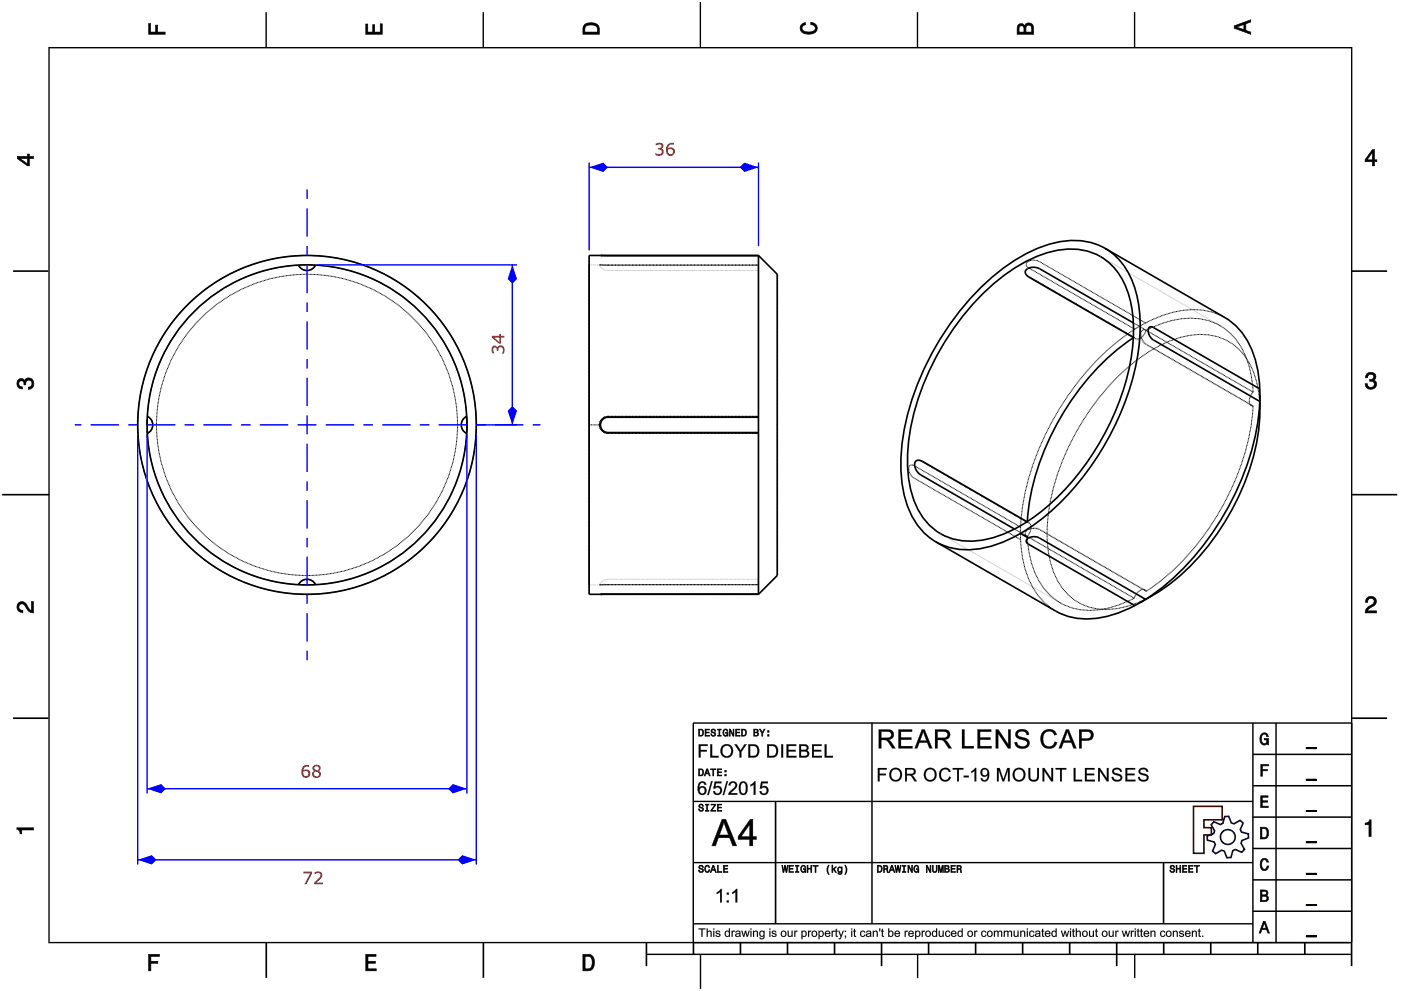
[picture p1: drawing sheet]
<svg xmlns="http://www.w3.org/2000/svg" width="420mm" height="297mm" viewBox="0 0 420 297" stroke-linecap="round" stroke-linejoin="round" font-family="sans-serif">
<path d="M14.7 14.1v268.2M14.7 14.3h390.8M210 .6v13.7M405.4 14.1v268.2M14.5 282.5h390.2M275.2 286v7.2M340.3 286v7.2" fill="none" stroke="#000" stroke-width=".41"/>
<path d="M79.8 3.7v10.6M144.9 3.7v10.6M275.2 3.7v10.6M340.3 3.7v10.6M210.1 286.3v10.1" fill="none" stroke="#000" stroke-width=".42"/>
<g fill="none" stroke="#000" stroke-width=".49">
<path d="M89.5 79.5a2.82 2.82 0 0 0 2.6 1.6 2.82 2.82 0 0 0 2.5-1.6M180.1 76.6h47.4M180.3 76.6h.2M227.5 76.6l5.6 5.6v90.3l-5.6 5.6M227.5 76.6v48.5M227.5 76.6h.1M227.5 76.6h-50.8v101.5h50.8M331.4 74.4l35.9 20.8a21.8 21.8 0 0 1 9.9 16l.6 5.4M331.4 74.4a21.4 21.4 0 0 1 9.6 14.6 56.1 56.1 0 0 1-3.4 31 81.7 81.7 0 0 1-27.8 37.5l-3.8 2.4M331.4 74.4a21.6 21.6 0 0 0-18.5-.6 60.7 60.7 0 0 0-26.6 21.4 79.2 79.2 0 0 0-16.1 41.3 33.7 33.7 0 0 0 4.6 20.4 18 18 0 0 0 5.9 5.5M3.9 81.3h10.6M295.4 87.5a44.9 44.9 0 0 1 21.3-12.4 17.6 17.6 0 0 1 21.4 12 44.6 44.6 0 0 1 0 25.7 77.7 77.7 0 0 1-28.5 42.5 32 32 0 0 1-21 6.8 17.4 17.4 0 0 1-14.7-12.7 44.9 44.9 0 0 1 0-24.7 80.3 80.3 0 0 1 21.5-37.2z"/>
<path d="M339.9 96.8l-28.1-16.2a3.2 3.2 0 0 0-4.3 .7l.1 .8 1 1 31.3 18M405.4 81.3h10.6M339.9 101.3a75.7 75.7 0 0 0-27.9 36.8l-1.7 5.2a60.4 60.4 0 0 0-2.2 13M377.8 116.6v1.8M377.8 116.6l-31.9-18.5a1.06 1.06 0 0 0-1.4 .1 1.06 1.06 0 0 0-.1 1.4l.5 1.3 1 1 31.9 18.4M377.8 118.4a66.7 66.7 0 0 1-12.4 41 62.8 62.8 0 0 1-23.5 21.2M377.8 118.4v1.9M44.1 125.7v1.7M44.2 124.8a2.82 2.82 0 0 1 1.6 2.6 2.82 2.82 0 0 1-1.6 2.5l-.1-.9M139.1 125.4l.9-.6v5.1a2.82 2.82 0 0 1-.9-4.5zM227.5 125.1v4.6M227.5 129.7v48.4"/>
<path d="M227.5 125.1h-45.2a2.3 2.3 0 0 0-2.2 2.3 2.3 2.3 0 0 0 2.2 2.3h45.2M377.8 120.3a79.5 79.5 0 0 1-17.3 43.6 68.3 68.3 0 0 1-16.9 15.7M.6 148.3h14.1M306 159.9a29.5 29.5 0 0 1-19.9 4.5 17.5 17.5 0 0 1-5.4-2M306 159.9l2.4 1.4M308 156.4l-31.3-18.1a1.48 1.48 0 0 0-2-.1 1.48 1.48 0 0 0-.2 2l.7 1.3 1 .9 28 16.2M405.4 148.3h13.6M89.5 175.3a2.82 2.82 0 0 1 2.6-1.7 2.82 2.82 0 0 1 2.5 1.7M227.5 178.1h.1M227.5 178.1h-47.4h.4M280.7 162.4l35.9 20.7a21.8 21.8 0 0 0 18.7 .6l5-2.2M308.4 161.3l1.6-.4 1.7 .3 31.9 18.4"/>
<path d="M308.4 161.3a.95 .95 0 0 0-.6 .9 .95 .95 0 0 0 .6 .9l31.9 18.4M343.6 179.6l-1.7 1M341.9 180.6l-1.6 .9M3.9 215.3h10.6M405.4 215.3h10.6M79.9 282.5v10.6M145 282.5v10.6M193.9 282.5v7.1M208 282.5v3.6M222.1 282.5v3.6M236.2 282.5v3.6M250.3 282.5v3.6"/>
<path d="M264.4 282.5v7.1M278.5 282.5v3.6M292.6 282.5v3.6M306.7 282.5v3.6M320.8 282.5v3.6M334.9 282.5v7.1M349 282.5v3.6M363.1 282.5v3.6M377.2 282.5v3.6M391.3 282.5v3.6M405.3 282.5v7.1"/>
<circle cx="92.1" cy="127.4" r="48"/>
<circle cx="92.1" cy="127.4" r="50.8"/>
</g>
<path d="M193.8 286.1h211.6" fill="none" stroke="#000" stroke-width=".43"/>
<g fill="#000">
<path d="M44.6 7.1h.6v2.5h1.5v-2.1h.6v2.1h2.2v.7h-4.9z" fill-rule="evenodd"/>
<path d="M109.7 7.2h.6v2.4h1.5v-2.2h.6v2.2h1.6v-2.5h.6v3.2h-4.9z" fill-rule="evenodd"/>
<path d="M175.4 7.2a3.1 3.1 0 0 0-.6 3.1h4.9v-1.7a2 2 0 0 0-2.4-1.8zM175.8 7.8a3 3 0 0 1 3.2 .4l.2 1.4h-3.8l.1-1.5z" fill-rule="evenodd"/>
<path d="M240.4 7.3l1.1-.5v.6a.99 .99 0 0 0-.9 .8 .99 .99 0 0 0 .4 1.1 2.39 2.39 0 0 0 3.5-.9 1.27 1.27 0 0 0-1.3-1v-.7a1.75 1.75 0 0 1 1.9 1.5 1.75 1.75 0 0 1-1.5 1.9 3.1 3.1 0 0 1-3.5-.9l-.2-.8z" fill-rule="evenodd"/>
<path d="M305.4 7.4l-.4 1.1v1.8h5v-1.9a1.38 1.38 0 0 0-1.1-1.5 1.38 1.38 0 0 0-1.6 .8 1.18 1.18 0 0 0-1.9-.3zM305.8 7.9a.76 .76 0 0 1 .9-.1 .76 .76 0 0 1 .4 .9v.9h-1.5zM307.9 7.8a.87 .87 0 0 1 1-.2 .87 .87 0 0 1 .5 .9v1.1h-1.7z" fill-rule="evenodd"/>
<path d="M370.1 7.7v.8l5 1.8v-.7l-1.5-.5v-2l1.5-.5v-.7zM370.9 8.1l2.1-.8v1.6z" fill-rule="evenodd"/>
<path d="M5.2 46.9v.6l3 2.2h.6v-2.2h1.2v-.6h-1.2v-.7h-.6v.7zM6 47.5h2.2v1.6z" fill-rule="evenodd"/>
<path d="M411.6 44.9l-2.2 3v.6h2.2v1.2h.6v-1.2h.7v-.6h-.7v-3zM411.6 45.7v2.2h-1.6z" fill-rule="evenodd"/>
<path d="M5.4 113.9a1.21 1.21 0 0 1 2 .2 1.49 1.49 0 0 1 1.8-.8 1.49 1.49 0 0 1 1 1.7 1.55 1.55 0 0 1-1.7 1.7v-.6a1 1 0 0 0 1.1-1.5 1 1 0 0 0-1.8 0l-.1 .7h-.5a.87 .87 0 0 0-.4-1.1 .87 .87 0 0 0-1.2 .4 .87 .87 0 0 0 .3 1.1l.8 .3v.6a1.62 1.62 0 0 1-1.6-.9 1.62 1.62 0 0 1 .3-1.8z" fill-rule="evenodd"/>
<path d="M409.9 112a1.52 1.52 0 0 1 1.9-.3 1.52 1.52 0 0 1 .7 1.8l-.5 .4a1.49 1.49 0 0 1 .8 1.8 1.49 1.49 0 0 1-1.7 1 1.55 1.55 0 0 1-1.7-1.7h.7a1 1 0 0 0 1.4 1.1 1 1 0 0 0 .1-1.8h-.8v-.6a.87 .87 0 0 0 1.1-.4 .87 .87 0 0 0-.4-1.1 .87 .87 0 0 0-1.1 .2l-.3 .8h-.6z" fill-rule="evenodd"/>
<path d="M5.5 180.8a1.72 1.72 0 0 1 2.8 1l.5 .8 .6 .4v-2.7h.6v3.4a2.55 2.55 0 0 1-2.4-2 1.01 1.01 0 0 0-1.2-.7 1.01 1.01 0 0 0-.8 1.2 1.01 1.01 0 0 0 1.3 .7v.7a1.67 1.67 0 0 1-1.7-.9 1.67 1.67 0 0 1 .3-1.9z" fill-rule="evenodd"/>
<path d="M410 179.2a1.66 1.66 0 0 1 2.7 .4 1.66 1.66 0 0 1-1.4 2.4l-.8 .5-.4 .6h2.7v.6h-3.4a2.55 2.55 0 0 1 2-2.4 1.01 1.01 0 0 0 .7-1.3 1.01 1.01 0 0 0-1.2-.7 1.01 1.01 0 0 0-.7 1.2h-.7z" fill-rule="evenodd"/>
<path d="M5.1 248.1h4.9v.7h-3.5v1.1h-.5a1.09 1.09 0 0 0-.9-1.3z" fill-rule="evenodd"/>
<path d="M409.4 246.7a1.09 1.09 0 0 0 1.3-1h.5v5h-.7v-3.5h-1.1z" fill-rule="evenodd"/>
</g>
<g fill="#000">
<path d="M44.6 7.1v3.2h4.9v-.7l-2.3 .1 .1-2.2h-.6l.1 2.2h-1.7l.1-2.6zM44.5 7h.8l-.1 2.6h1.5l-.1-2.2h.7v2.2l2.3-.1v.9h-5.1z"/>
<path d="M109.7 7.2v3.1h4.9v-3.2h-.6l.1 2.6h-1.8v-2.3h-.5l.1 2.3h-1.7l.1-2.5zM109.6 7.1h.8l-.1 2.5h1.5l-.1-2.3h.8l-.1 2.3h1.6l-.1-2.5h.8v3.3h-5.1z"/>
<path d="M175.4 7.2l-.5 1-.1 2.1h4.9l-.1-2.4-.5-.6-1.8-.5zM175.4 7.2l.8-.4 1.1-.1 1.1 .1 .8 .4 .5 .6 .1 2.6h-5.1l.1-2.2zM175.8 7.7l1.5-.3 1.4 .3 .4 .4 .1 1.6h-3.9l.1-1.6zM175.8 7.8l-.3 .3-.1 1.5h3.8l-.2-1.4-.3-.4-1.4-.3z"/>
<path d="M240.4 7.3l-.5 1.1 .2 .8 .5 .6 .8 .3h2.2l.9-.3 .5-.6 .1-.8-.1-.6-1-.9-.8-.2v.7l1 .3 .4 .7-.1 .6-1.1 .6h-1.8l-.6-.2-.4-.4-.1-.9 .6-.6 .4-.1v-.6zM240.3 7.3l1.3-.7v.9l-.5 .1-.5 .5v.8l1.1 .6h1.7l.6-.2 .5-.9-.3-.7-1.1-.3v-.8l.9 .2 1.1 .9 .1 .7-.2 .8-.5 .7-.8 .3h-2.3l-.9-.4-.5-.6-.2-.8z"/>
<path d="M305.4 7.4l-.4 1.1v1.8h5l-.1-2.5-.8-.8-.6-.1-.8 .2-.4 .8-.7-.8-.9 .1zM305.3 7.4l.4-.3 .9-.1 .7 .7 .1-.4 .6-.5 1.1 .1 .9 .8 .1 2.7h-5.2v-1.9zM305.7 7.9l.6-.3 .7 .3 .2 1.8h-1.7zM305.8 7.9l-.2 1.7h1.5l-.2-1.6-.6-.3zM307.8 7.7l.7-.3 .7 .3 .3 2h-1.9zM307.9 7.8l-.2 1.8h1.7l-.2-1.8-.7-.3z"/>
<path d="M370.1 7.7v.8l5 1.8v-.7l-1.6-.4v-2.1l1.6-.5v-.7zM370.1 7.7l5.1-1.9v.9l-1.6 .4v2l1.6 .5v.8l-5.1-1.9zM370.6 8.1l2.5-.9v1.8zM370.9 8l2.1 .9v-1.6l-2.1 .9z"/>
<path d="M5.2 46.9v.6l3 2.2h.6l-.1-2.3 1.3 .1v-.6l-1.3 .1 .1-.8h-.6l.1 .8zM5.1 46.8l3.1 .1v-.8h.7l-.1 .8 1.3-.1v.8l-1.3-.1 .1 2.3h-.7l-3.1-2.2zM5.7 47.4h2.6v1.9zM6.1 47.5l2.1 1.6v-1.6l-2.2 .1z"/>
<path d="M411.6 44.9l-2.2 3v.6l2.3-.1-.1 1.3h.6l-.1-1.3 .8 .1v-.6l-.8 .1 .1-3.1zM411.5 44.8h.8l-.1 3.1 .8-.1v.8l-.8-.1 .1 1.3h-.8l.1-1.3-2.3 .1v-.8zM411.7 45.4v2.6h-1.9zM411.5 45.7h.1l-1.5 2.3-.1-.2 1.6 .1z"/>
<path d="M5.4 113.9l-.3 1.1 .1 .7 .8 .8 .7 .1v-.6l-.8-.2-.3-.8 .2-.7 .6-.3 .7 .3 .1 1h.5v-.8l.5-.6h.9l.3 .3 .2 .3v1l-.6 .6h-.5v.6l.7-.1 .9-.9v-1.4l-.9-.9-1-.1-.6 .4-.2 .5-.4-.6-.6-.2zM5.3 113.8l1.1-.5 .7 .2 .3 .6 .1-.4 .7-.5 1.1 .1 .8 1v1.5l-.8 .9-.9 .1v-.8h.6l.5-.6-.2-1.2-1.1-.2-.4 .6v.8h-.7l-.1-1-.6-.3-.5 .3-.3 .6 .3 .7 .9 .2v.8l-.8-.1-.9-.9-.1-.7z"/>
<path d="M409.9 112l-.4 1.2h.6v-.5l.5-.5 1.2 .1 .2 1-.5 .5-.7-.1v.6l1.1 .1 .3 .7-.3 .8-.3 .2h-1l-.3-.2-.2-.9h-.7l.1 .7 .9 .9h1.4l.6-.3 .4-1.2-.2-.7-.7-.5 .6-.4 .1-1.1-.8-.7-.7-.1zM409.9 112l1.2-.5 1.2 .4 .3 .4v1.3l-.6 .3 .7 .4 .2 .8-.5 1.2-.6 .4h-1.5l-.9-.9-.1-.9h.8l.2 .9 .8 .3 .8-.2 .3-.8-.3-.6-.8-.2-.4 .1v-.8l.7 .1 .5-.4-.2-.9-1-.2-.5 .6v.5h-.8l.1-.8z"/>
<path d="M92.1 124.5v2.9zM92.1 113.2v8.5zM92.1 107.6v2.8zM92.1 96.3v8.5zM92.1 90.7v2.8zM92.1 79.4v8.5zM92.1 73.8v2.8zM92.1 62.5v8.4zM92.1 56.8v2.8z"/>
<path d="M89.2 127.4h2.9zM78 127.4h8.4zM72.3 127.4h2.8zM61 127.4h8.5zM55.4 127.4h2.8zM44.1 127.4h8.5zM38.5 127.4h2.8zM27.2 127.4h8.5zM22.4 127.4h2z"/>
<path d="M92.1 127.4v2.8zM92.1 133v8.5zM92.1 144.3v2.8zM92.1 149.9v8.5zM92.1 161.2v2.8zM92.1 166.9v8.4zM92.1 178.1v2.9zM92.1 183.8v8.4zM92.1 195.1v2.8z"/>
<path d="M92.1 127.4h2.8zM97.7 127.4h8.5zM109 127.4h2.8zM114.6 127.4h8.5zM125.9 127.4h2.8zM131.6 127.4h8.4zM142.8 127.4h2.9zM148.5 127.4h8.4zM159.8 127.4h2.3z"/>
<path d="M5.5 180.8l-.4 1.1 .4 1.2 1.4 .5v-.7l-1-.1-.3-.8 .2-.8 .7-.3 .9 .4 1.3 2 1.3 .4v-3.4h-.6l.1 2.8-.8-.4-1.3-2.1-.9-.3zM5.4 180.7l1.1-.5 1 .3 1.3 2.1 .6 .4-.1-2.8h.8v3.6l-1.4-.4-1.3-2-.9-.4-.6 .3-.2 .7 .3 .7 .9 .2v.8l-.9-.1-.5-.4-.5-1.3z"/>
<path d="M410 179.2l-.5 1.3h.7l.1-.9 .8-.4 .8 .3 .3 .7-.4 .9-2 1.3-.4 1.3h3.4v-.6l-2.8 .1 .5-.8 1.7-.9 .6-1.3-.1-.6-.9-.8-1.3 .1zM409.9 179.1l1.3-.5 1.2 .5 .4 .5 .1 .6-.3 1-2.1 1.3-.4 .6 2.8-.1v.8h-3.6l.4-1.5 2-1.2 .4-.9-.3-.6-.7-.3-.7 .3-.2 1h-.8l.1-.9z"/>
<path d="M5.1 248.1v.5l.8 .3 .1 1h.5l-.1-1.2 3.6 .1v-.7zM5 248h5.1v.9l-3.6-.1 .1 1.2h-.7l-.1-1-.8-.3z"/>
<path d="M409.4 246.7v.5l1.2-.1-.1 3.6h.7v-5h-.5l-.3 .8zM409.3 246.6l1-.1 .3-.8h.7v5.1h-.8v-3.6l-1.2 .1z"/>
</g>
<g fill="none" stroke="#000" stroke-width=".3" stroke-dasharray=".3 .1" stroke-linecap="butt">
<path d="M89.5 79.5a48 48 0 0 0-45.3 45.3M89.5 79.5h5.1M89.5 79.5a2.82 2.82 0 0 0 2.6 1.6 2.82 2.82 0 0 0 2.5-1.6M89.8 76.6a50.8 50.8 0 0 0-48.5 48.5M89.8 76.6h4.6M94.4 76.6h-4.6M176.7 76.6v50.8M176.7 79.4v48M179.7 79.4l2.6 .1M180.3 76.6h-.2M182.3 76.6h-1.8M182.3 79.5l-2.6-.1"/>
<path d="M227.5 76.6v48.5M227.5 76.6h-45.2M227.5 79.5v45.3M227.5 79.5h-45.2M227.5 79.5v1.6M227.5 81.1v-1.6M233.1 82.2v45.2M308.2 82.7l-.6-.6M308.4 80.2a1.16 1.16 0 0 1-.6-1.3 1.16 1.16 0 0 1 1.3-.8l1.5-.1 1.1 .4M340.3 98.7a79.5 79.5 0 0 0-29.1 36.8 68.3 68.3 0 0 0-5.1 22.5M340.3 98.7l-31.9-18.5M342.3 99.3a3.7 3.7 0 0 0 1.6 4"/>
<path d="M343.6 96.8l-3.3 1.9M343.6 96.8l-31.9-18.4M343.7 99l-3.8-2.2M343.9 99.1a1.1 1.1 0 0 0-1.6 .2M365.9 97.6a20.6 20.6 0 0 0-17.2-.7l-5 2.1M367.3 95.2a21.8 21.8 0 0 0-18.8-.6l-4.9 2.2M340.1 101.1l-.2 .2M340.1 101.1l-31.9-18.4M340.1 101.1l.4 .4M340.5 101.5l.7 .1 .7-.2M341.9 101.4l1.1-1 .7-1.4M375.8 117.5a25 25 0 0 0-7.6-18.3l-2.3-1.6"/>
<path d="M375.8 117.5l-31.9-18.4M375.8 117.5a2.96 2.96 0 0 0-.6 4.1M41.3 127.4v2.3M41.3 129.7a50.8 50.8 0 0 0 48.5 48.4M41.3 125.1v2.3M44.1 127.4v1.6M44.2 129.9a48 48 0 0 0 45.3 45.4M44.2 124.8l-.1 .9M44.2 129.9a2.82 2.82 0 0 0 1.6-2.5 2.82 2.82 0 0 0-1.6-2.6M138.3 127.4l.5 1.5 1.2 1M140 124.8a48 48 0 0 0-45.4-45.3M140 124.8l-1.2 1-.5 1.6"/>
<path d="M142.8 125.1a50.8 50.8 0 0 0-48.4-48.5M142.8 129.7v-4.6M142.8 125.1v4.6M176.7 127.4v50.7M176.7 127.4v47.9M179.7 127.4a2.57 2.57 0 0 0 2.6 2.5M179.7 127.4l.1 .4a2.57 2.57 0 0 0 2.5 2.1M180.1 127.4a2.28 2.28 0 0 0 2.2 2.3M180.1 127.4h-3.4M182.3 125.1a2.28 2.28 0 0 0-2.2 2.3M182.3 124.8a2.57 2.57 0 0 0-2.6 2.6M227.5 129.7v48.4"/>
<path d="M227.5 127.4v2.3M227.5 125.1v2.3M227.5 129.7h-45.2M227.5 125.1h-45.2M227.5 124.8v-45.3M227.5 124.8h-45.2M227.5 129.9h-45.2M227.5 129.9v45.4M227.5 129.9v-5.1M227.5 124.8v2.6M227.5 127.4v2.5M233.1 127.4v45.1"/>
<path d="M275.4 138l.8 .2M375.2 121.6l.6 .1M375.8 121.7l-31.9-18.4M377.8 123a25.9 25.9 0 0 0-5.9-17.9 17.1 17.1 0 0 0-17.1-4.2 47.2 47.2 0 0 0-23.2 15.9 72 72 0 0 0-17.5 40.5 29 29 0 0 0 4.6 19.2 16.3 16.3 0 0 0 16.3 5.9 31.4 31.4 0 0 0 10.9-4.1M274.2 143.3a2.89 2.89 0 0 1-1.3-3.7l.6-.2 .7 .2M306.1 158v3.7M306.1 158l-31.9-18.4M307.6 159.4l.6-.6M308.1 156.6l-31.9-18.4M308.1 156.3v.3M308.2 158.8l1.7-.4 1.9 .4M308.6 156.8l-.5-.2"/>
<path d="M89.8 178.1h4.6M94.4 178.1a50.8 50.8 0 0 0 48.4-48.4M94.4 178.1h-4.6M94.6 175.3a48 48 0 0 0 45.4-45.4M94.6 175.3h-5.1M94.6 175.3a2.82 2.82 0 0 0-2.5-1.7 2.82 2.82 0 0 0-2.6 1.7M176.7 175.3v-95.9M179.7 175.3h2.6M180.5 178.1h1.8M182.3 175.3h-2.6M227.5 178.1h-45.2M227.5 175.3v-45.4"/>
<path d="M227.5 175.3h-45.2M227.5 175.3v-1.7M227.5 173.6v1.7M306.1 161.7a27.4 27.4 0 0 0 7.2 19l3.3 2.4M306.1 161.7l-31.9-18.4M308.1 160.8a25 25 0 0 0 7.6 18.3l2.3 1.6M308.1 160.8l-3.9-2.2M308.1 160.8a2.96 2.96 0 0 0 .5-4M308.2 160.9l-.6-.7v-.8M340.1 179.3l-31.9-18.4M343.4 176.8a2.96 2.96 0 0 0-3.3 2.5M343.7 177.2a75.6 75.6 0 0 0 28.2-37.1l.9-2.6a61.2 61.2 0 0 0 3-15.8"/>
<path d="M343.7 177.2l-31.9-18.4M343.7 177.2l-.3-.4M318 180.7a20.6 20.6 0 0 0 17.2 .7l4.9-2.1"/>
<circle cx="92.1" cy="127.4" r="45.1"/>
</g>
<path d="M176.7 79.4h3l1.1 1.2 1.5 .5h45.2M330 76.9l35.9 20.7M342.3 99.3a2.82 2.82 0 0 0 1 3.8l31.9 18.5M339.9 101.1l.6 .4M282.1 160l35.9 20.7M307.6 159.4a2.82 2.82 0 0 1 3.8-1l32 18.4M308 156.4l.6 .4M227.5 173.6h-45.2l-1.5 .5-1.1 1.2h-3" fill="none" stroke="#000" stroke-width=".3"/>
<g fill="none" stroke="#00f" stroke-width=".42">
<path d="M92.1 56.8v2.8M176.7 48.7v26.3M176.7 50.2h50.8M227.5 48.7v25.1M92.1 62.5v8.4M92.1 73.8v2.8M92.1 79.4v8.5M92.1 90.7v2.8M92.1 96.3v8.5M92.1 107.6v2.8M92.1 113.2v8.5M22.4 127.4h2"/>
<path d="M27.2 127.4h8.5M38.5 127.4h2.8M44.1 127.4h8.5M55.4 127.4h2.8M61 127.4h8.5M72.3 127.4h2.8M78 127.4h8.4M89.2 127.4h5.7M92.1 124.5v5.7M92.1 133v8.5M97.7 127.4h8.5M109 127.4h2.8"/>
<path d="M114.6 127.4h8.5M125.9 127.4h2.8M131.6 127.4h8.4M142.8 127.4h2.9M148.5 127.4h8.4M159.8 127.4h2.3M92.1 144.3v2.8M92.1 149.9v8.5M92.1 161.2v2.8M92.1 166.9v8.4M92.1 178.1v2.9M92.1 183.8v8.4"/>
<path d="M92.1 195.1v2.8"/>
</g>
<g fill="#00f">
<path d="M176.7 50.2l4.2-1.5 1.4 1.5-1.4 1.4z"/>
<path d="M223.2 48.7l4.3 1.5-4.3 1.4-1.4-1.4z"/>
</g>
<g fill="#f00">
<path d="M196.7 43.1a1.38 1.38 0 0 1 2.2 .8l-.7 .6a1.15 1.15 0 0 1 .7 1.6 1.15 1.15 0 0 1-1.6 .5l-.7-.2v-.5a1.05 1.05 0 0 0 1.2 .3 1.05 1.05 0 0 0 .7-1.1l-.3-.2-.8-.1v-.4a.66 .66 0 0 0 1-.6 .66 .66 0 0 0-1-.5l-.7 .3zM200.4 43.3l1.3-.5 .3 .1v.5a1.21 1.21 0 0 0-1.7 1.1 1.28 1.28 0 0 1 1.9 .4 1.28 1.28 0 0 1-.8 1.8 1.28 1.28 0 0 1-1.6-1.1v-.3a2.42 2.42 0 0 1 .6-2zM200.3 45.4a.81 .81 0 0 0 1.6 0 .81 .81 0 0 0-1.6 0z"/>
<path d="M196.7 43a1.53 1.53 0 0 1 2.3 .7l-.3 .6-.5 .3a1.03 1.03 0 0 1 .9 1 1.03 1.03 0 0 1-.9 1l-1.6-.1v-.6l.9 .3 .8-.2a.76 .76 0 0 0 .1-.9 .76 .76 0 0 0-1-.3v-.4a.65 .65 0 0 0 .8-.2 .65 .65 0 0 0 0-.8l-.6-.1-.9 .3zM196.7 43.1v.5a.92 .92 0 0 1 1-.5 .92 .92 0 0 1 .7 .9l-.3 .3-.7 .1v.4l.9 .1a.91 .91 0 0 1-.1 1.3 .91 .91 0 0 1-1.3-.1l-.3-.2v.5l1.3 .2 .8-.3a1.11 1.11 0 0 0 0-1.5l-.5-.3a.83 .83 0 0 0 .7-.6 .83 .83 0 0 0-.3-.9l-.9-.1zM200.3 43.2l.7-.3 .8-.1 .2 .1v.5a1.18 1.18 0 0 0-1.7 1.1l.9-.3 .8 .2a1.29 1.29 0 0 1 .1 1.9 1.29 1.29 0 0 1-1.9 0v.1a2.63 2.63 0 0 1 0-3zM200.4 43.3a1.95 1.95 0 0 0 .7 3.3 1.24 1.24 0 0 0 1.2-1.7 1.24 1.24 0 0 0-2.1-.4 1.24 1.24 0 0 1 1.8-1.2v-.4h-.3zM200.3 44.9a.83 .83 0 0 0 .6 1.2 .83 .83 0 0 0 .9-1.1l-.5-.3zM200.2 45.4a.86 .86 0 0 1 1.7 0 .86 .86 0 0 1-1.7 0z"/>
</g>
<path d="M41.3 130.2v128.9M142.8 130.2v128.9M41.3 257.7h101.5" fill="none" stroke="#00f" stroke-width=".42"/>
<g fill="#00f">
<path d="M41.3 257.7l4.2-1.4 1.4 1.4-1.4 1.4z"/>
<path d="M138.6 256.3l4.2 1.4-4.2 1.4-1.4-1.4z"/>
</g>
<g fill="#f00">
<path d="M91 261.3h2.5v.6l-1.6 3.1h-.6l1.8-3.3h-2.1zM94.4 261.5a1.28 1.28 0 0 1 1.7-.1 1.28 1.28 0 0 1 .2 1.7l-1.5 1.5h2v.4h-2.5v-.5l.8-.8a1.4 1.4 0 0 0 .8-1.9l-.7-.1-.8 .3z"/>
<path d="M91 261.3h2.6v.6l-1.7 3.1h-.6l1.8-3.3-2.1 .1zM91 261.3v.4h2.2l-1.9 3.3h.6l1.6-3.1v-.6zM94.4 261.4a1.35 1.35 0 0 1 1.6-.1 1.35 1.35 0 0 1 .5 1.5l-1.7 1.8h2v.4h-2.5a1.59 1.59 0 0 1 1-1.4 1.1 1.1 0 0 0 .5-1.8l-.7-.1-.7 .3zM94.4 261.5v.5a.95 .95 0 0 1 1.5-.2 .95 .95 0 0 1-.3 1.5l-1.3 1.2v.5h2.5v-.4h-2.1a3.6 3.6 0 0 0 1.9-2.6 1.61 1.61 0 0 0-2.2-.5z"/>
</g>
<path d="M44.1 130.2v107.6M140 130.2v107.6M44.1 236.4h95.9" fill="none" stroke="#00f" stroke-width=".42"/>
<g fill="#00f">
<path d="M135.8 235l4.2 1.4-4.2 1.4-1.4-1.4z"/>
<path d="M44.1 236.4l4.2-1.4 1.5 1.4-1.5 1.4z"/>
</g>
<g fill="#f00">
<path d="M91 229.7l1.4-.4h.3l-.1 .5a1.21 1.21 0 0 0-1.7 1.1 1.28 1.28 0 0 1 2 .4 1.28 1.28 0 0 1-.8 1.9 1.28 1.28 0 0 1-1.6-1.2l-.1-.3a2.42 2.42 0 0 1 .6-2zM90.9 231.8a.81 .81 0 0 0 1.6 0 .81 .81 0 0 0-1.6 0zM94.1 229.5a1.13 1.13 0 0 1 1.4-.2 1.13 1.13 0 0 1 .5 1.4l-.5 .4a1.11 1.11 0 0 1 .7 1.5 1.11 1.11 0 0 1-1.5 .5 1.06 1.06 0 0 1-1.1-.9 1.06 1.06 0 0 1 .7-1.1 .87 .87 0 0 1-.2-1.6zM94.4 230.2a.66 .66 0 0 0 1.3 0 .66 .66 0 0 0-1.3 0zM94.4 231.4a.78 .78 0 0 0-.2 1 .78 .78 0 0 0 1.1 .2 .78 .78 0 0 0 .2-1l-.9-.4z"/>
<path d="M91 229.7l.7-.4h.8h.2l-.1 .5a1.18 1.18 0 0 0-1.6 1.2l.8-.3 .8 .2a1.29 1.29 0 0 1 .1 1.8 1.29 1.29 0 0 1-1.8 .1h-.1a2.63 2.63 0 0 1 0-2.9zM91 229.7a1.95 1.95 0 0 0 .7 3.4 1.24 1.24 0 0 0 1.2-1.7 1.24 1.24 0 0 0-2-.4 1.24 1.24 0 0 1 1.8-1.2v-.5h-.3zM90.9 231.3h.1a.83 .83 0 0 0 .5 1.3 .83 .83 0 0 0 .9-1.1l-.4-.4zM90.8 231.8a.9 .9 0 0 1 1.8 0 .9 .9 0 0 1-1.8 0zM94.1 229.5a1.16 1.16 0 0 1 1.4-.2 1.16 1.16 0 0 1 .5 1.4l-.5 .4a1.12 1.12 0 0 1 .7 1.5 1.12 1.12 0 0 1-1.6 .5 1.06 1.06 0 0 1-1-.8 1.06 1.06 0 0 1 .7-1.2 .86 .86 0 0 1-.6-.7 .86 .86 0 0 1 .4-.9zM94.1 229.6a.91 .91 0 0 0 .2 1.5 1.12 1.12 0 0 0-.5 1.6 1.12 1.12 0 0 0 1.6 .3 1.02 1.02 0 0 0 .8-.9 1.02 1.02 0 0 0-.7-1 .98 .98 0 0 0 .5-1.4 .98 .98 0 0 0-1.4-.4zM94.3 229.9v.6l.9 .4a.71 .71 0 0 0 .3-1.1 .71 .71 0 0 0-1.2 .1zM94.4 229.8a.72 .72 0 0 1 1.2 .1 .72 .72 0 0 1-.5 1l-.5-.2a.57 .57 0 0 1-.2-.9zM94.2 232.1a.77 .77 0 0 0 1.5 0 .77 .77 0 0 0-1.5 0zM94.3 231.4a.81 .81 0 0 1 1.2 .1 .81 .81 0 0 1-.1 1.1 .81 .81 0 0 1-1.2-.2l-.1-.6z"/>
</g>
<path d="M94.9 79.4h60.2M153.7 79.4v48M142.8 127.4h12.3" fill="none" stroke="#00f" stroke-width=".42"/>
<g fill="#00f">
<path d="M153.7 79.4l1.4 4.2-1.4 1.4-1.5-1.4z"/>
<path d="M153.7 121.7l1.4 1.4-1.4 4.3-1.5-4.3z"/>
</g>
<g fill="#f00">
<path d="M147.8 103.8a.88 .88 0 0 1 1.4 .5 1.14 1.14 0 0 1 1.5-.6 1.14 1.14 0 0 1 .6 1.6l-.2 .7h-.6a1.05 1.05 0 0 0 .4-1.3 1.05 1.05 0 0 0-1.1-.6l-.3 .3-.1 .7h-.4a.66 .66 0 0 0-.6-1 .66 .66 0 0 0-.5 1.1l.3 .7h-.5l-.2-.7v-.9zM147.5 100.7h2.3v-.6h.4v.6h1v.5h-1v1.7h-.6l-2.1-1.8zM148.1 101.2l1.7 1.4v-1.4z"/>
<path d="M147.8 103.8a.84 .84 0 0 1 1.4 .5 1.03 1.03 0 0 1 1-.8 1.03 1.03 0 0 1 1 .8l-.1 1.7h-.6l.3-.9-.1-.8a.76 .76 0 0 0-1-.1 .76 .76 0 0 0-.3 .9h-.4a.65 .65 0 0 0-.2-.8 .65 .65 0 0 0-.8 0l-.1 .7 .3 .9h-.5l-.3-1.3zM147.7 104l-.2 .8 .2 1.1 .5-.1a.92 .92 0 0 1-.4-1 .92 .92 0 0 1 .8-.7l.4 .4v.6h.4l.1-.8a.91 .91 0 0 1 1.3 .1 .91 .91 0 0 1-.1 1.2l-.2 .4h.6l.2-1.3-.4-.8a1.11 1.11 0 0 0-1.5-.1l-.3 .6a.82 .82 0 0 0-.6-.7 .82 .82 0 0 0-.8 .3zM147.5 100.7h2.3v-.6h.4v.6h1v.5h-1v1.8h-.6l-2.1-1.8zM147.5 100.7v.4l2.1 1.8h.6v-1.8l1 .1v-.5h-1v-.6h-.4v.6zM148.1 101.1l1.7 1.5v-1.4zM148.1 101.1h1.7v1.6z"/>
</g>
<g fill="#000">
<path d="M209.5 218.5v2.2h.7a1.09 1.09 0 0 0 .9-1.1 1.09 1.09 0 0 0-.9-1.1zM209.8 218.8a.81 .81 0 0 1 .9 .8 .81 .81 0 0 1-.9 .8zM211.4 218.5v2.2h1.4v-.3h-1.1v-.7h1v-.3h-1v-.6h1.1v-.3zM213.4 218.7a.75 .75 0 0 0 0 .8 .75 .75 0 0 0 .8 .3 .45 .45 0 0 1-.3 .7 .45 .45 0 0 1-.5-.5h-.2a.7 .7 0 0 0 .9 .7 .7 .7 0 0 0 .2-1.2l-.5-.1a.4 .4 0 0 1-.2-.5 .4 .4 0 0 1 .5-.2 .4 .4 0 0 1 .2 .5h.3a.72 .72 0 0 0-.4-.7 .72 .72 0 0 0-.8 .2zM215.2 218.5v.3h.4v1.6h-.4v.3h1.1v-.3h-.4v-1.6h.4v-.3zM217 218.8a1.15 1.15 0 0 0 .7 1.9l.4-.3 .2 .3v-1.2h-.7v.3h.4l-.2 .6a.84 .84 0 0 1-.7-.8 .84 .84 0 0 1 .6-.8l.3 .4h.3l-.2-.5a.74 .74 0 0 0-1.1 .1zM218.7 218.5v2.2h.3v-1.8l.8 1.8h.3v-2.2h-.2v1.8l-.8-1.8zM220.6 218.5v2.2h1.4v-.3h-1.1v-.7h.9v-.3h-.9v-.6h1v-.3zM222.4 218.5v2.2h.7a1.09 1.09 0 0 0 .8-1.1 1.09 1.09 0 0 0-.8-1.1zM222.7 218.8a.81 .81 0 0 1 .9 .8 .81 .81 0 0 1-.9 .8zM226.1 218.5v2.2h.7a.59 .59 0 0 0 .7-.5 .59 .59 0 0 0-.4-.7l.3-.3-.1-.5zM226.3 218.8h.5a.32 .32 0 0 1 .3 .3 .32 .32 0 0 1-.4 .3h-.4zM226.3 219.7h.5a.37 .37 0 0 1 .4 .3 .37 .37 0 0 1-.4 .4h-.5zM227.7 218.5l.8 1.3v.9h.3v-.9l.6-1.3h-.3l-.5 1-.5-1zM230.2 220.2v.5h.4v-.5zM230.2 219v.5h.4v-.5z" fill-rule="evenodd"/>
<path d="M209.5 230.5v2.1h.7a1.09 1.09 0 0 0 .9-1.1 1.09 1.09 0 0 0-.9-1zM209.8 230.7a.81 .81 0 0 1 .9 .8 .81 .81 0 0 1-.9 .8zM211.9 230.5l-.7 2.1h.2l.3-.6h.8l.2 .6h.3l-.8-2.1zM212.1 230.8l.3 .9h-.6zM213.1 230.5v.2h.7v1.9h.3v-1.9h.6v-.2zM215.1 230.5v2.1h1.3v-.3h-1v-.7h.9v-.3h-.9v-.6h1v-.2zM217.4 232.1v.5h.4v-.5zM217.4 230.9v.5h.4v-.5z" fill-rule="evenodd"/>
<path d="M378.1 229.1h2.3v.5h-1.8v1h1.5v.4h-1.5v1.7h-.5z" fill-rule="evenodd"/>
<path d="M378.2 220.1a1.2 1.2 0 0 1 1.3-.4 1.2 1.2 0 0 1 .9 1.1h-.5l-.1-.3a.69 .69 0 0 0-.6-.5 .69 .69 0 0 0-.7 .4 1.7 1.7 0 0 0 .7 2.5 .93 .93 0 0 0 .7-1.1h-.8v-.4h1.3v1.9h-.2l-.1-.5-.4 .4a1.2 1.2 0 0 1-1.8-.9v-1.6z" fill-rule="evenodd"/>
<path d="M209.7 241.2a.75 .75 0 0 0 0 .8 .75 .75 0 0 0 .9 .3 .45 .45 0 0 1-.3 .7 .45 .45 0 0 1-.5-.5h-.3a.71 .71 0 0 0 .9 .7 .71 .71 0 0 0 .2-1.2l-.5-.1a.4 .4 0 0 1-.2-.5 .4 .4 0 0 1 .5-.2 .4 .4 0 0 1 .3 .5h.2a.72 .72 0 0 0-.4-.7 .72 .72 0 0 0-.8 .2zM211.5 241v.3h.4v1.6h-.4v.3h1.1v-.3h-.4v-1.6h.4v-.3zM213.2 241v.3h1.2l-1.2 1.9h1.5v-.3h-1.2l1.2-1.9zM215.1 241v2.2h1.3v-.3h-1v-.7h.9v-.3h-.9v-.6h1v-.3z" fill-rule="evenodd"/>
<path d="M263.1 259.4v2.1h.7a1.09 1.09 0 0 0 .8-1.1 1.09 1.09 0 0 0-.8-1zM263.4 259.6a.81 .81 0 0 1 .9 .8 .81 .81 0 0 1-.9 .8zM265 259.4v2.1h.2v-.9a.64 .64 0 0 1 .8 .2 .64 .64 0 0 1 .1 .7l.3-.1-.4-.9a.59 .59 0 0 0 .3-.7 .59 .59 0 0 0-.6-.4zM265.2 259.6h.4a.36 .36 0 0 1 .4 .4 .36 .36 0 0 1-.4 .3h-.4zM267.3 259.4l-.8 2.1h.3l.2-.6h.9l.2 .6h.3l-.8-2.1zM267.5 259.7l.3 .9h-.7zM268.4 259.4l.3 2.1h.3l.3-1.8 .3 1.8h.3l.3-2.1h-.2l-.3 1.8-.3-1.8h-.2l-.3 1.8-.3-1.8zM270.6 259.4v.2h.4v1.6h-.4v.3h1.1v-.3h-.4v-1.6h.4v-.2zM272.3 259.4v2.1h.2v-1.7l.8 1.7h.4v-2.1h-.3v1.7l-.8-1.7zM274.2 259.6a1.15 1.15 0 0 0 .8 1.9l.4-.3 .2 .3v-1.2h-.8v.3h.5l-.3 .6a.84 .84 0 0 1-.7-.8 .84 .84 0 0 1 .7-.8l.2 .4h.3l-.2-.5a.74 .74 0 0 0-1.1 .1zM277.8 259.4v2.1h.2v-1.7l.8 1.7h.4v-2.1h-.3v1.7l-.8-1.7zM279.6 259.4v1.3a.74 .74 0 0 0 .7 .8 .74 .74 0 0 0 .7-.8v-1.3h-.2v1.3a.46 .46 0 0 1-.5 .6 .46 .46 0 0 1-.4-.6v-1.3zM281.4 259.4v2.1h.2v-1.9l.4 1.9h.3l.4-1.9v1.9h.2v-2.1h-.4l-.3 1.8-.4-1.8zM283.3 259.4v2.1h.8a.59 .59 0 0 0 .6-.5 .59 .59 0 0 0-.3-.7l.2-.2-.1-.6zM283.6 259.6h.4a.32 .32 0 0 1 .4 .4 .32 .32 0 0 1-.4 .3h-.4zM283.6 260.5h.4a.37 .37 0 0 1 .5 .4 .37 .37 0 0 1-.5 .3h-.4zM285.2 259.4v2.1h1.3v-.3h-1v-.7h.9v-.2h-.9v-.7h1v-.2zM287 259.4v2.1h.3v-.9a.64 .64 0 0 1 .7 .2 .64 .64 0 0 1 .1 .7l.3-.1-.4-.9a.59 .59 0 0 0 .3-.7 .59 .59 0 0 0-.6-.4zM287.3 259.6h.3a.36 .36 0 0 1 .4 .4 .36 .36 0 0 1-.4 .3h-.3z" fill-rule="evenodd"/>
<path d="M378.1 238.5h2.2v.5h-1.7v1h1.5v.4h-1.5v1.2h1.7v.5h-2.2z" fill-rule="evenodd"/>
<path d="M378 247.9v3.6h1.2a1.93 1.93 0 0 0 .9-3.1 2.2 2.2 0 0 0-2.1-.5zM378.5 248.4a1.39 1.39 0 0 1 1.5 1 1.39 1.39 0 0 1-.9 1.6h-.6z" fill-rule="evenodd"/>
<path d="M378.3 257.7a1.2 1.2 0 0 1 1.3-.4 1.2 1.2 0 0 1 .8 1.1h-.5l-.1-.3a.66 .66 0 0 0-.6-.4 .66 .66 0 0 0-.6 .3 1.71 1.71 0 0 0 .6 2.5 .91 .91 0 0 0 .8-.9h.5a1.25 1.25 0 0 1-1.1 1.3 1.25 1.25 0 0 1-1.4-1v-1.6z" fill-rule="evenodd"/>
<path d="M209.7 259.5a.75 .75 0 0 0 0 .9 .75 .75 0 0 0 .9 .3 .45 .45 0 0 1-.3 .6 .45 .45 0 0 1-.5-.5h-.3a.71 .71 0 0 0 .9 .8 .71 .71 0 0 0 .2-1.2l-.5-.2a.4 .4 0 0 1-.2-.5 .4 .4 0 0 1 .5-.2 .4 .4 0 0 1 .3 .5h.2a.72 .72 0 0 0-.4-.6 .72 .72 0 0 0-.8 .1zM211.5 259.6l-.1 .4a.94 .94 0 0 0 0 1.2 .94 .94 0 0 0 1.2 .1l.3-.6h-.3l-.3 .6a.85 .85 0 0 1-.7-.9 .85 .85 0 0 1 .7-.8l.2 .4h.3l-.2-.5a.7 .7 0 0 0-1.1 .1zM213.8 259.4l-.8 2.1h.3l.2-.6h.8l.3 .6h.2l-.7-2.1zM213.9 259.7l.3 .9h-.6zM215.1 259.4v2.1h1.4v-.3h-1.1v-1.8zM216.9 259.4v2.1h1.4v-.3h-1.1v-.7h1v-.2h-1v-.7h1.1v-.2z" fill-rule="evenodd"/>
<path d="M234.5 259.4l.3 2.1h.3l.3-1.8 .3 1.8h.3l.3-2.1h-.2l-.3 1.8-.3-1.8h-.2l-.3 1.8-.3-1.8zM236.6 259.4v2.1h1.3v-.3h-1v-.7h.9v-.2h-.9v-.7h1v-.2zM238.5 259.4v.2h.4v1.6h-.4v.3h1.1v-.3h-.4v-1.6h.4v-.2zM240.3 259.6a1.15 1.15 0 0 0 .8 1.9l.4-.3 .2 .3v-1.2h-.8v.3h.5l-.3 .6a.84 .84 0 0 1-.7-.8 .84 .84 0 0 1 .7-.8l.2 .4h.3l-.2-.5a.74 .74 0 0 0-1.1 .1zM242 259.4v2.1h.3v-1h.9v1h.3v-2.1h-.3v.8h-.9v-.8zM243.8 259.4v.2h.6v1.9h.3v-1.9h.7v-.2zM248.5 259.3a1.91 1.91 0 0 0 .2 2.8 2.59 2.59 0 0 1 0-2.8zM249.5 259.3v2.2h.3v-.6l.2-.3 .5 .9h.3l-.6-1 .6-.6h-.3l-.7 .7v-1.3zM251.4 260a.83 .83 0 0 0-.3 1 .83 .83 0 0 0 1 .5l.2-.3a.44 .44 0 0 1-.2 .6 .44 .44 0 0 1-.6-.2h-.2a.66 .66 0 0 0 .7 .5 .66 .66 0 0 0 .6-.7v-1.5h-.3v.2l-.5-.3zM251.6 260.2l.1-.1a.59 .59 0 0 1 .6 .6 .59 .59 0 0 1-.6 .6l-.2-.4zM253.3 259.3a2.61 2.61 0 0 1 0 2.8 1.72 1.72 0 0 0 0-2.8z" fill-rule="evenodd"/>
<path d="M351.1 259.5a.75 .75 0 0 0 0 .9 .75 .75 0 0 0 .8 .3 .45 .45 0 0 1-.3 .6 .45 .45 0 0 1-.5-.5h-.3a.71 .71 0 0 0 1 .8 .71 .71 0 0 0 .2-1.2l-.6-.2a.4 .4 0 0 1-.1-.5 .4 .4 0 0 1 .5-.2 .4 .4 0 0 1 .2 .5h.3a.72 .72 0 0 0-.5-.6 .72 .72 0 0 0-.7 .1zM352.7 259.4v2.1h.3v-1h.8v1h.3v-2.1h-.3v.8h-.8v-.8zM354.6 259.4v2.1h1.3v-.3h-1v-.7h.9v-.2h-.9v-.7h1v-.2zM356.4 259.4v2.1h1.4v-.3h-1.1v-.7h1v-.2h-1v-.7h1.1v-.2zM358.1 259.4v.2h.7v1.9h.3v-1.9h.6v-.2z" fill-rule="evenodd"/>
<path d="M378.9 276.2l-1.3 3.5h.5l.4-1.1h1.4l.3 1.1h.5l-1.3-3.5zM379.2 276.7l.5 1.5h-1.1z" fill-rule="evenodd"/>
<path d="M378 266.8v3.5h1.3a.99 .99 0 0 0 1.1-.8 .99 .99 0 0 0-.6-1.1 .86 .86 0 0 0 .4-1.1 .86 .86 0 0 0-1-.5zM378.5 267.2h.7a.53 .53 0 0 1 .6 .5 .53 .53 0 0 1-.7 .5h-.6zM378.5 268.6h.7a.61 .61 0 0 1 .7 .6 .61 .61 0 0 1-.6 .7h-.8z" fill-rule="evenodd"/>
<path d="M44.6 286.1h3.2v.6h-2.6v1.4h2.1v.6h-2.1v2.3h-.6z" fill-rule="evenodd"/>
<path d="M109.7 286.1h3.1v.6h-2.4v1.4h2.2v.6h-2.2v1.7h2.4v.6h-3.1z" fill-rule="evenodd"/>
<path d="M174.8 286.1v4.9h1.7a2 2 0 0 0 1.8-2.5 1.95 1.95 0 0 0-1.8-2.4zM175.5 286.6l1.4 .2a2.67 2.67 0 0 1 0 3.5l-1.4 .1z" fill-rule="evenodd"/>
</g>
<g fill="#000">
<path d="M209.5 218.5v2.2l1.1-.1 .4-.5-.1-1.1-.5-.4zM209.4 218.4l1 .1 .6 .4 .1 1.2-.5 .6h-1.2zM209.7 218.7l1 .2 .1 1.1-.3 .4-.8 .1zM209.8 218.8v1.6h.6l.3-.4-.1-1zM211.4 218.5v2.2h1.4v-.3l-1.2 .1v-.9h1.1v-.2l-1.1 .1v-.8l1.2 .1v-.3zM211.3 218.4h1.5v.5l-1.1-.1v.6l1.1-.1v.5l-1.1-.1v.7l1.2-.1v.4h-1.6zM213.4 218.7l-.2 .4 .2 .4 .9 .2 .2 .4-.4 .4-.6-.1-.1-.4h-.2v.3l.4 .4h.6l.4-.4v-.5l-1-.4-.2-.3 .3-.4 .6 .1v.4h.3v-.3l-.4-.4zM213.3 218.6l.9-.2 .5 .4v.5h-.4l-.1-.4-.3-.2-.4 .4 .1 .2 1.1 .5v.6l-.4 .4h-.7l-.5-.5-.1-.4h.5l.1 .4 .3 .2 .5-.4-1.2-.7zM215.2 218.5v.3l.5-.1v1.8l-.5-.1v.3h1.1v-.3l-.5 .1v-1.8l.5 .1v-.3zM215.1 218.4h1.3v.5h-.5v1.5l.5-.1v.4h-1.3v-.4h.5v-1.5l-.5 .1zM217 218.8l-.2 .8 .2 .8 .7 .3 .5-.5 .1 .5v-1.2h-.7v.3l.5-.1-.3 .8h-.5l-.3-.5 .1-1.1 .7-.2 .2 .5h.3l-.2-.5-.5-.2zM216.9 218.7l.7-.3 .6 .2 .2 .7h-.5v-.5h-.5l-.3 .4v.8l.3 .4h.4l.2-.6-.5 .1v-.5h.9v1.3h-.3v-.3l-.5 .4-.7-.3-.2-.9zM218.7 218.5v2.2h.3l-.1-1.8h.2l.7 1.8h.3v-2.2h-.2v1.8h-.1l-.7-1.8zM218.6 218.4h.5l.8 1.9-.1-1.9h.4v2.3h-.5l-.7-1.8 .1 1.8h-.5zM220.6 218.5v2.2h1.4v-.3l-1.2 .1v-.9h1v-.2l-1 .1v-.8l1.1 .1v-.3zM220.5 218.4h1.5v.5l-1.1-.1v.6l1-.1v.5l-1-.1v.7l1.1-.1v.4h-1.5zM222.4 218.5v2.2l1-.1 .4-.5v-1.1l-.5-.4zM222.3 218.4l1 .1 .5 .4 .1 1.2-.4 .6h-1.2zM222.6 218.7l.9 .2 .1 1.1-.3 .4-.7 .1zM222.7 218.8v1.6h.6l.2-.4v-1zM226.1 218.5v2.2l1-.1 .4-.3v-.5l-.5-.3 .4-.2v-.5l-.3-.2zM226 218.4l1.1 .1 .4 .3-.1 .6-.3 .1 .5 .3-.2 .8-1.4 .1zM226.2 218.7h.8a.4 .4 0 0 1 .2 .4 .4 .4 0 0 1-.3 .4h-.7zM226.3 218.8v.6l.8-.2v-.3zM226.2 219.6l1 .1v.7l-1 .1zM226.3 219.7v.7l.8-.1v-.5zM227.7 218.5l.9 1.3-.1 .9h.3l-.1-.9 .7-1.3h-.3l-.5 1.2-.5-1.2zM227.6 218.4h.5l.5 1.1 .5-1.1h.5l-.8 1.4v.9h-.4l.1-.9zM230.2 220.2v.5h.4v-.5zM230.1 220.1h.6v.6h-.6zM230.2 219v.5h.4v-.5zM230.1 218.9h.6v.7h-.6z"/>
<path d="M209.5 223.1h2.8v.5h-2.2v1.2h1.9v.5h-1.9v1.8h-.6zM209.6 223.1v4h.5v-1.9l1.8 .1v-.5h-1.8v-1.3l2.1 .1v-.5zM213 223.1h.6v3.5l1.9-.1v.6h-2.5zM213 223.1v4h2.5v-.5h-2l.1-3.5zM216.6 223.6a1.99 1.99 0 0 1 2.9 .2 1.99 1.99 0 0 1-.4 2.8 1.99 1.99 0 0 1-2.8-.5 2.44 2.44 0 0 1 .3-2.5zM216.6 223.6a1.98 1.98 0 0 0 0 2.9 1.98 1.98 0 0 0 2.9-.1 1.98 1.98 0 0 0-.3-2.9 1.89 1.89 0 0 0-2.6 .1zM217 223.9a1.51 1.51 0 0 0-.2 2 1.51 1.51 0 0 0 1.9 .5 1.52 1.52 0 0 0 .5-2 1.52 1.52 0 0 0-2-.7zM217 223.8a1.55 1.55 0 0 1 2.4 1.1 1.55 1.55 0 0 1-2 1.7 1.84 1.84 0 0 1-.4-2.8zM220.2 223.1h.7l1.2 1.9 1.2-1.9h.7l-1.7 2.3 .1 1.7h-.6v-1.7zM220.3 223.1l1.5 2.3v1.7h.5v-1.7l1.6-2.3h-.6l-1.2 1.9-1.2-1.9zM224.4 223.1h1.9l.8 .3a2.07 2.07 0 0 1 .6 2.3 2.07 2.07 0 0 1-1.8 1.4h-1.5zM224.4 223.1v4l1.5-.1a1.93 1.93 0 0 0 1.8-1.9 1.93 1.93 0 0 0-1.9-1.9zM225 223.6v3l.8-.1a1.48 1.48 0 0 0 1.3-.8 1.48 1.48 0 0 0-.2-1.6l-.4-.4zM224.9 223.5h.9a1.62 1.62 0 0 1 1.4 1.2 1.62 1.62 0 0 1-.6 1.8l-1.7 .1zM230 223.1h2l.7 .3a2.07 2.07 0 0 1 .7 2.3 2.07 2.07 0 0 1-1.9 1.4h-1.5zM230.1 223.1v4l1.4-.1a1.93 1.93 0 0 0 1.8-1.9 1.93 1.93 0 0 0-1.9-1.9zM230.6 223.6v3l.8-.1a1.48 1.48 0 0 0 1.4-.8 1.48 1.48 0 0 0-.2-1.6l-.5-.4zM230.6 223.5h.8a1.62 1.62 0 0 1 1.5 1.2 1.62 1.62 0 0 1-.6 1.8l-1.7 .1zM234.3 223.1h.6v4h-.6zM234.3 223.1v4h.5v-4zM235.9 223.1h2.9v.5h-2.4v1.2l2.2-.1v.6l-2.2-.1v1.4l2.5-.1v.6h-3zM235.9 223.1v4h2.9v-.5h-2.4v-1.4h2.2v-.4h-2.2v-1.3l2.4 .1v-.5zM239.7 223.1h1.5a1.01 1.01 0 0 1 1.2 .6 1.01 1.01 0 0 1-.5 1.3 1.07 1.07 0 0 1 .8 1.1 1.07 1.07 0 0 1-1 1h-2zM239.7 223.1v4l1.5-.1a1.07 1.07 0 0 0 1.4-.7 1.07 1.07 0 0 0-.8-1.3 .96 .96 0 0 0 .6-1.2 .96 .96 0 0 0-1.2-.6zM240.2 223.6v1.2l.9-.1a.62 .62 0 0 0 .8-.6 .62 .62 0 0 0-.9-.5zM240.2 223.5h.8a.67 .67 0 0 1 .9 .4 .67 .67 0 0 1-.3 .9h-1.4zM240.2 225.2v1.4l1-.1a.68 .68 0 0 0 .9-.6 .68 .68 0 0 0-1-.6zM240.2 225.2h.9a.73 .73 0 0 1 1 .4 .73 .73 0 0 1-.5 1h-1.4zM243.5 223.1h2.9v.5h-2.3v1.2l2.2-.1v.6l-2.2-.1v1.4l2.4-.1v.6h-3zM243.6 223.1v4h2.9v-.5h-2.5v-1.4h2.2v-.4h-2.2v-1.3l2.4 .1v-.5zM247.3 223.1h.6v3.5l1.9-.1v.6h-2.5zM247.3 223.1v4h2.5v-.5h-2l.1-3.5z"/>
<path d="M209.6 223.1h2.6v.5h-2.1v1.2h1.8v.5h-1.8v1.8h-.5zM213 223.1h.6v3.5h1.9v.5h-2.5zM216.6 223.6a1.95 1.95 0 0 1 2.8 .2 1.95 1.95 0 0 1-.3 2.8 1.95 1.95 0 0 1-2.8-.5 2.4 2.4 0 0 1 .3-2.5zM217 223.9a1.55 1.55 0 0 0-.3 2 1.55 1.55 0 0 0 2 .5 1.56 1.56 0 0 0 .5-2 1.56 1.56 0 0 0-2-.7zM220.3 223.1h.6l1.2 1.9 1.2-1.9h.6l-1.6 2.3v1.7h-.5v-1.7zM224.4 223.1h1.4a2.04 2.04 0 0 1 1.9 1.4 2.04 2.04 0 0 1-.7 2.3l-.9 .2-1.7 .1zM225 223.6v3h.8a1.51 1.51 0 0 0 1.4-1.5 1.51 1.51 0 0 0-1.4-1.5zM230.1 223.1h1.3a2.04 2.04 0 0 1 1.9 1.4 2.04 2.04 0 0 1-.7 2.3l-.9 .2-1.6 .1zM230.6 223.6v3h.8a1.51 1.51 0 0 0 1.4-1.5 1.51 1.51 0 0 0-1.4-1.5zM234.3 223.1h.5v4h-.5zM235.9 223.1h2.9v.5h-2.4v1.2h2.2v.4h-2.2v1.4h2.4v.5h-2.9zM239.7 223.1h1.5a1 1 0 0 1 1.2 .6 1 1 0 0 1-.5 1.3 1.11 1.11 0 0 1 .7 1.4 1.11 1.11 0 0 1-1.4 .7h-1.5zM240.2 223.6v1.2h.9a.66 .66 0 0 0 .9-.7 .66 .66 0 0 0-1-.5zM240.2 225.2v1.4h1a.72 .72 0 0 0 .9-.7 .72 .72 0 0 0-1-.7zM243.6 223.1h2.8v.5h-2.3v1.2h2.1v.4h-2.1v1.4h2.4v.5h-2.9zM247.3 223.1h.6v3.5h1.9v.5h-2.5z"/>
<path d="M209.5 230.5v2.1l1.1-.1 .4-.5-.1-1.1-.5-.4zM209.4 230.4h1l.6 .4 .1 1.2-.5 .6-1.2 .1zM209.7 230.6l1 .2 .1 1.1-.3 .5h-.8zM209.8 230.7v1.6h.6l.3-.4-.1-1zM211.9 230.5l-.7 2.1h.2l.2-.7h1l.1 .7h.3l-.8-2.1zM211.9 230.4h.4l.8 2.3h-.4l-.2-.7h-.8l-.2 .7h-.5zM212.1 230.5l.4 1.3h-.9zM212 230.8h.2l-.4 .9h.6zM213.1 230.5v.2l.8-.1-.1 2h.3l-.1-2 .7 .1v-.2zM213 230.4h1.8v.4l-.7-.1v2h-.4l.1-2-.8 .1zM215.1 230.5v2.1h1.3v-.3l-1.1 .1v-.9h1v-.2l-1 .1v-.8l1.1 .1v-.2zM215 230.4h1.5v.4l-1.1-.1v.6h1v.4l-1-.1v.7l1.1-.1v.5h-1.5zM217.4 232.1v.5h.4v-.5zM217.3 232h.6v.7h-.6zM217.4 230.9v.5h.4v-.5zM217.3 230.8h.6v.7h-.6z"/>
<path d="M209.7 234.7a1.19 1.19 0 0 1 1.2-.5 1.19 1.19 0 0 1 .9 1h-.5a.77 .77 0 0 0-.9-.6 .77 .77 0 0 0-.6 .9l-.1 .7a1.27 1.27 0 0 1 1.7-.2 1.27 1.27 0 0 1 .3 1.7 1.27 1.27 0 0 1-1.6 .5 2.66 2.66 0 0 1-.4-3.5zM210 236.3a.9 .9 0 0 0 0 1.4 .9 .9 0 0 0 1.4-.2 .9 .9 0 0 0-.4-1.3l-.6-.1zM213.3 234.2h.4l-1.2 4.1h-.4zM214.4 234.3h1.9v.5h-1.6l-.2 1a1.32 1.32 0 0 1 1.9 .7 1.32 1.32 0 0 1-.9 1.7 1.32 1.32 0 0 1-1.6-1l.5-.1a.89 .89 0 0 0 1.4 .5 .89 .89 0 0 0-.2-1.5l-.6-.1-.6 .4-.4-.1zM217.9 234.2h.4l-1.2 4.1h-.3zM218.9 234.5a1.28 1.28 0 0 1 2 .2 1.28 1.28 0 0 1-.6 1.9l-1.2 1.1h2v.5h-2.7l.3-.7 .8-.8a1.37 1.37 0 0 0 .9-1.9 .79 .79 0 0 0-.9-.1 .79 .79 0 0 0-.5 .7h-.5zM222.2 234.4a1.33 1.33 0 0 1 1.5 .1 1.33 1.33 0 0 1 .5 1.4 1.69 1.69 0 0 1-1.6 2.4 2.4 2.4 0 0 1-.9-3.2zM222.5 234.7a2.71 2.71 0 0 0 .2 3.1 1.1 1.1 0 0 0 1-1.5 1.1 1.1 0 0 0-1-1.6zM225.1 235.2l1.1-1h.3v4h-.4v-3.1l-1 .6zM228.3 234.3h2v.5h-1.6l-.2 1a1.32 1.32 0 0 1 1.8 .7 1.32 1.32 0 0 1-.8 1.7 1.32 1.32 0 0 1-1.7-1l.5-.1a.89 .89 0 0 0 1.5 .5 .89 .89 0 0 0-.3-1.5l-.6-.1-.5 .4-.5-.1z"/>
<path d="M209.6 234.6a1.19 1.19 0 0 1 1.3-.4 1.19 1.19 0 0 1 .9 1l-.5 .1-.2-.5-.7-.1-.5 .6-.2 .9a1.23 1.23 0 0 1 1.7-.4 1.23 1.23 0 0 1 .4 1.6 1.35 1.35 0 0 1-1.5 .9 1.35 1.35 0 0 1-1.1-1.5l.1-1.3zM209.7 234.7a2.89 2.89 0 0 0 .4 3.4 1.23 1.23 0 0 0 1.6-.4 1.23 1.23 0 0 0-.3-1.6 1.23 1.23 0 0 0-1.6 .1v-1l.5-.6h.5l.5 .6h.5a1.22 1.22 0 0 0-.9-.9 1.22 1.22 0 0 0-1.2 .4zM210.1 236.3a.86 .86 0 0 0 0 1.3 .86 .86 0 0 0 1.2-.2 .86 .86 0 0 0-.3-1.2l-.6-.1zM210 236.3a.88 .88 0 0 1 1.4 .1 .88 .88 0 0 1-.4 1.3 .88 .88 0 0 1-1.2-.6zM213.3 234.1h.4l-1.1 4.2h-.5zM213.3 234.2l-1.1 4.1h.3l1.2-4.1zM214.3 234.2h2.1v.6h-1.7l-.2 1a1.3 1.3 0 0 1 1.8 .2 1.3 1.3 0 0 1-.1 1.8 1.28 1.28 0 0 1-1.4 .5 1.28 1.28 0 0 1-.9-1.2h.5a.86 .86 0 0 0 1.3 .6 .86 .86 0 0 0 0-1.4 .88 .88 0 0 0-1.3 .1h-.5zM214.4 234.3l-.4 2 .4 .1a.89 .89 0 0 1 1.2-.3 .89 .89 0 0 1 .4 1.1 .81 .81 0 0 1-.8 .7 .81 .81 0 0 1-.8-.8l-.5 .1a1.29 1.29 0 0 0 1.6 1 1.29 1.29 0 0 0 .8-1.7 1.29 1.29 0 0 0-1.8-.6l.2-1.2 1.6 .1v-.5zM217.9 234.1h.5l-1.2 4.2h-.5zM217.9 234.2l-1.1 4.1h.3l1.2-4.1zM218.9 234.5a1.32 1.32 0 0 1 2 .2 1.32 1.32 0 0 1-.5 1.9l-1.3 1.1h2v.6h-2.7l.2-.8 .8-.8a1.34 1.34 0 0 0 .9-1.9 .74 .74 0 0 0-.8-.1 .74 .74 0 0 0-.4 .8l-.6-.1zM218.9 234.5l-.4 .9h.5a.81 .81 0 0 1 1.2-.7 .81 .81 0 0 1 0 1.4l-1.4 1.3-.4 .8h2.7v-.5l-2.1 .1 1.1-1.1a1.27 1.27 0 0 0 .8-1.8 1.27 1.27 0 0 0-2-.4zM222.2 234.4a1.37 1.37 0 0 1 1.5 0 1.37 1.37 0 0 1 .5 1.5 1.73 1.73 0 0 1-1.6 2.4 2.43 2.43 0 0 1-.9-3.2zM222.2 234.5a3.3 3.3 0 0 0-.2 3.4 1.3 1.3 0 0 0 1.6 .2 1.3 1.3 0 0 0 .6-1.5l-.1-1.3a1.17 1.17 0 0 0-1.9-.8zM222.4 234.9a2.63 2.63 0 0 0 .3 2.9 1.06 1.06 0 0 0 1-1.5 1.06 1.06 0 0 0-1-1.6zM222.5 234.7a.89 .89 0 0 1 1 .1 .89 .89 0 0 1 .2 1 1.55 1.55 0 0 1-.8 2.1 1.54 1.54 0 0 1-.8-2.1zM225 235.2l.8-.5a.57 .57 0 0 1 .8-.5v4.1h-.6l.1-3.2-1.1 .6zM225.1 235.2v.5l1-.7v3.2h.4v-4h-.3l-.4 .6zM228.2 234.2h2.1v.6h-1.6l-.2 1a1.3 1.3 0 0 1 1.7 .2 1.3 1.3 0 0 1-.1 1.8 1.28 1.28 0 0 1-1.4 .5 1.28 1.28 0 0 1-.9-1.2h.5a.86 .86 0 0 0 1.3 .6 .86 .86 0 0 0 .1-1.4 .88 .88 0 0 0-1.3 .1h-.6zM228.3 234.3l-.4 2 .5 .1a.89 .89 0 0 1 1.1-.3 .89 .89 0 0 1 .4 1.1 .81 .81 0 0 1-.8 .7 .81 .81 0 0 1-.8-.8l-.5 .1a1.29 1.29 0 0 0 1.6 1 1.29 1.29 0 0 0 .9-1.7 1.29 1.29 0 0 0-1.9-.6l.2-1.2 1.7 .1v-.5z"/>
<path d="M263.2 230.2h2.8v.5h-2.2v1.2h1.9v.5h-1.9v1.8h-.6zM263.3 230.2v4h.5v-1.8h1.9v-.5h-1.9v-1.3l2.2 .1v-.5zM267.2 230.7a2.01 2.01 0 0 1 2.9 .2 2.01 2.01 0 0 1-.3 2.9 2.01 2.01 0 0 1-2.9-.5 2.46 2.46 0 0 1 .3-2.6zM267.3 230.7a2 2 0 0 0-.1 2.9 2 2 0 0 0 2.9-.1 2 2 0 0 0-.1-2.7 2 2 0 0 0-2.7-.1zM267.7 231a1.55 1.55 0 0 0-.3 2 1.55 1.55 0 0 0 2 .6 1.56 1.56 0 0 0 .5-2.1 1.56 1.56 0 0 0-2-.7zM267.6 231a1.56 1.56 0 0 1 2.4 1 1.56 1.56 0 0 1-1.9 1.7 1.86 1.86 0 0 1-.5-2.7zM271.4 230.2h1.8a1.12 1.12 0 0 1 1.4 .9 1.12 1.12 0 0 1-1.1 1.3l.6 .5 .9 1.3h-.7l-1.2-1.6-1.1-.2v1.8h-.6zM271.4 230.2v4h.6l-.1-1.8 1.2 .1 1.2 1.7h.7l-1.2-1.6-.4-.2a1.09 1.09 0 0 0 1.2-1.2 1.09 1.09 0 0 0-1.4-1zM272 230.6v1.4l1.1-.1a.67 .67 0 0 0 .9-.5 .67 .67 0 0 0-.8-.7zM271.9 230.6h1.3a.73 .73 0 0 1 .9 .8 .73 .73 0 0 1-1 .6h-1.2zM277.6 230.7a2.01 2.01 0 0 1 2.9 .2 2.01 2.01 0 0 1-.4 2.9 2.01 2.01 0 0 1-2.8-.5 2.46 2.46 0 0 1 .3-2.6zM277.6 230.7a2 2 0 0 0 0 2.9 2 2 0 0 0 2.9-.1 2 2 0 0 0-.1-2.7 2 2 0 0 0-2.8-.1zM278 231a1.55 1.55 0 0 0-.2 2 1.55 1.55 0 0 0 1.9 .6 1.56 1.56 0 0 0 .5-2.1 1.56 1.56 0 0 0-2-.7zM278 231a1.56 1.56 0 0 1 2.4 1 1.56 1.56 0 0 1-2 1.7 1.86 1.86 0 0 1-.4-2.7zM282.2 230.7a1.77 1.77 0 0 1 2.9 .6l-.5 .1a1.29 1.29 0 0 0-1.7-.7 1.29 1.29 0 0 0-.7 1.8 1.2 1.2 0 0 0 1.1 1.3 1.2 1.2 0 0 0 1.3-1l.6 .1a1.82 1.82 0 0 1-2.2 1.3 1.82 1.82 0 0 1-1.4-2l.2-.9zM282.3 230.6a2.01 2.01 0 0 0-.4 2.7 2.01 2.01 0 0 0 2.7 .6l.6-1-.6-.1a1.28 1.28 0 0 1-1.5 1 1.28 1.28 0 0 1-.9-1.6 1.28 1.28 0 0 1 .8-1.6 1.28 1.28 0 0 1 1.6 .8l.5-.1a1.72 1.72 0 0 0-2.8-.7zM285.7 230.2h3.2v.5h-1.3v3.5h-.6v-3.5h-1.3zM285.7 230.2v.5l1.4-.1-.1 3.6h.6l-.1-3.6 1.4 .1v-.5zM289 232.5h1.6v.5h-1.6zM289 232.5v.5h1.5v-.5zM291.3 231.2l.7-.5a.58 .58 0 0 1 .8-.5v4h-.6l.1-3.1-1 .6zM291.3 231.2v.5l1-.7v3.2h.5v-4h-.4zM294.4 230.5a1.45 1.45 0 0 1 1.7-.1 1.45 1.45 0 0 1 .6 1.7 1.57 1.57 0 0 1-.5 1.8 1.57 1.57 0 0 1-1.8 .1l-.3-.8h.5a.79 .79 0 0 0 1 .6 .79 .79 0 0 0 .5-1l.1-.5a1.17 1.17 0 0 1-1.4 .5 1.17 1.17 0 0 1-.8-1.3zM294.4 230.6a1.23 1.23 0 0 0-.1 1.8 1.23 1.23 0 0 0 1.9-.2 1.14 1.14 0 0 1-.2 1.2 1.14 1.14 0 0 1-1.2 .3l-.2-.5-.5 .1a1.32 1.32 0 0 0 1.7 .9 1.32 1.32 0 0 0 .8-1.7 1.58 1.58 0 0 0-.2-1.7 1.58 1.58 0 0 0-1.6-.5zM294.4 231.5a.85 .85 0 0 0 1.7 0 .85 .85 0 0 0-1.7 0zM294.4 231.5a.88 .88 0 0 1 1.7 0 .88 .88 0 0 1-1.7 0zM299 230.2h.8l1.1 3.4 1.2-3.4h.7v4h-.5v-3.3l-1.1 3.3h-.6l-1.1-3.4v3.4h-.5zM299 230.2v4h.5v-3.6l1.2 3.6h.4l1.2-3.5v3.5h.5v-4h-.7l-1.2 3.5-1.1-3.5zM304.2 230.7a2.01 2.01 0 0 1 2.9 .2 2.01 2.01 0 0 1-.3 2.9 2.01 2.01 0 0 1-2.9-.5 2.46 2.46 0 0 1 .3-2.6zM304.3 230.7a2 2 0 0 0-.1 2.9 2 2 0 0 0 2.9-.1 2 2 0 0 0-.1-2.7 2 2 0 0 0-2.7-.1zM304.7 231a1.55 1.55 0 0 0-.3 2 1.55 1.55 0 0 0 2 .6 1.56 1.56 0 0 0 .5-2.1 1.56 1.56 0 0 0-2-.7zM304.6 231a1.56 1.56 0 0 1 2.4 1 1.56 1.56 0 0 1-1.9 1.7 1.86 1.86 0 0 1-.5-2.7zM308.4 230.2h.6v2.3a1.04 1.04 0 0 0 1 1.3 1.04 1.04 0 0 0 1-1.3v-2.3h.6v2.3a1.61 1.61 0 0 1-1.6 1.8 1.61 1.61 0 0 1-1.6-1.8zM308.4 230.2l.1 2.3a1.55 1.55 0 0 0 1.5 1.7 1.55 1.55 0 0 0 1.5-1.7l.1-2.3h-.6l.1 2.3a1.09 1.09 0 0 1-1.1 1.3 1.09 1.09 0 0 1-1.1-1.3l.1-2.3zM312.6 230.2h.6l2.1 3.1v-3.1h.5v4h-.6l-2-3.1v3.1h-.6zM312.7 230.2v4h.5l-.1-3.2 2.2 3.2h.5v-4h-.5v3.2l-2.1-3.2zM316.6 230.2h3.2v.5h-1.4l.1 3.5h-.6v-3.5h-1.3zM316.6 230.2v.5l1.3-.1v3.6h.5v-3.6l1.4 .1v-.5zM322 230.2h.6l-.1 3.5h2v.5h-2.5zM322 230.2v4h2.5v-.5h-2v-3.5zM325.4 230.2h2.9v.5h-2.4v1.2h2.2v.5h-2.2v1.3h2.5v.5h-3zM325.4 230.2v4h3v-.5h-2.5v-1.4h2.2v-.4h-2.2v-1.3l2.4 .1v-.5zM329.3 230.2h.6l2.1 3.1-.1-3.1h.6v4h-.6l-2.1-3.1 .1 3.1h-.6zM329.3 230.2v4h.5v-3.2l2.1 3.2h.6v-4h-.5v3.2l-2.1-3.2zM333.8 230.5a1.59 1.59 0 0 1 2.7 .9h-.6a.93 .93 0 0 0-.9-.8 .93 .93 0 0 0-.9 .8l.5 .3a1.64 1.64 0 0 1 2 1.6 1.69 1.69 0 0 1-1.8 1 1.69 1.69 0 0 1-1.4-1.4l.5-.1a1.08 1.08 0 0 0 1 .9 1.08 1.08 0 0 0 1.1-.8l-.4-.3-1.5-.5a.96 .96 0 0 1-.3-1.6zM333.9 230.5a1.09 1.09 0 0 0-.2 1.3 1.09 1.09 0 0 0 1.2 .5l.7 .2a.69 .69 0 0 1 .4 1 .69 .69 0 0 1-.9 .3 .99 .99 0 0 1-1.2-.9h-.5a1.58 1.58 0 0 0 1.6 1.3 1.58 1.58 0 0 0 1.5-1.3l-.6-.8-1.7-.5a.73 .73 0 0 1 .1-1 .73 .73 0 0 1 .9 0l.6 .3 .1 .5 .5-.1a1.54 1.54 0 0 0-2.5-.8zM337.5 230.2h2.9v.5h-2.3v1.2h2.2v.5h-2.2v1.3h2.4v.5h-3zM337.5 230.2v4h3v-.5h-2.5v-1.4h2.3v-.4h-2.3v-1.3l2.4 .1v-.5zM341.7 230.5a1.59 1.59 0 0 1 2.7 .9h-.6a.93 .93 0 0 0-.9-.8 .93 .93 0 0 0-.9 .8l.5 .3a1.64 1.64 0 0 1 2 1.6 1.69 1.69 0 0 1-1.8 1 1.69 1.69 0 0 1-1.4-1.4l.5-.1a1.08 1.08 0 0 0 1 .9 1.08 1.08 0 0 0 1.1-.8l-.4-.3-1.5-.5a.96 .96 0 0 1-.3-1.6zM341.8 230.5a1.09 1.09 0 0 0-.2 1.3 1.09 1.09 0 0 0 1.2 .5l.7 .2a.69 .69 0 0 1 .4 1 .69 .69 0 0 1-.9 .3 .99 .99 0 0 1-1.2-.9h-.5a1.58 1.58 0 0 0 1.6 1.3 1.58 1.58 0 0 0 1.5-1.3l-.6-.8-1.7-.5a.73 .73 0 0 1 .1-1 .73 .73 0 0 1 1 0l.5 .3 .1 .5 .6-.1a1.54 1.54 0 0 0-2.6-.8z"/>
<path d="M263.3 230.2h2.7v.5h-2.2v1.2h1.9v.5h-1.9v1.8h-.5zM267.2 230.7a1.98 1.98 0 0 1 2.9 .2 1.98 1.98 0 0 1-.3 2.8 1.98 1.98 0 0 1-2.9-.5 2.43 2.43 0 0 1 .3-2.5zM267.6 231a1.57 1.57 0 0 0-.2 2 1.57 1.57 0 0 0 2 .6 1.59 1.59 0 0 0 .5-2.1 1.59 1.59 0 0 0-2-.7zM271.4 230.2h1.8a1.11 1.11 0 0 1 1.4 .9 1.11 1.11 0 0 1-1.1 1.3l.6 .5 .9 1.3h-.7l-1.1-1.5-.6-.3h-.6v1.8h-.6zM272 230.6v1.4h1.1a.7 .7 0 0 0 1-.6 .7 .7 0 0 0-.9-.8zM277.6 230.7a1.98 1.98 0 0 1 2.9 .2 1.98 1.98 0 0 1-.4 2.8 1.98 1.98 0 0 1-2.8-.5 2.43 2.43 0 0 1 .3-2.5zM278 231a1.57 1.57 0 0 0-.3 2 1.57 1.57 0 0 0 2 .6 1.59 1.59 0 0 0 .6-2.1 1.59 1.59 0 0 0-2.1-.7zM282.2 230.7a1.75 1.75 0 0 1 2.9 .6l-.5 .1a1.3 1.3 0 0 0-1.8-.7 1.3 1.3 0 0 0-.6 1.8 1.23 1.23 0 0 0 1.1 1.3 1.23 1.23 0 0 0 1.3-1l.6 .1a1.86 1.86 0 0 1-2.5 1.2 1.86 1.86 0 0 1-1-2.5zM285.7 230.2h3.2v.5h-1.3v3.5h-.6v-3.5h-1.3zM289 232.5h1.5v.5h-1.5zM291.3 231.2l1.1-1h.4v4h-.5v-3.1l-1 .6zM294.4 230.6a1.42 1.42 0 0 1 1.7-.1 1.42 1.42 0 0 1 .6 1.6 1.54 1.54 0 0 1-.5 1.7 1.54 1.54 0 0 1-1.7 .2l-.4-.7 .5-.1a.81 .81 0 0 0 1 .6 .81 .81 0 0 0 .5-1l.1-.5a1.26 1.26 0 0 1-1.9 .1 1.26 1.26 0 0 1 .1-1.8zM294.4 231.5a.86 .86 0 0 0 1.7 0 .86 .86 0 0 0-1.7 0zM299 230.2h.8l1.1 3.4 1.2-3.4h.7v4h-.5v-3.3l-1.2 3.3h-.4l-1.2-3.4v3.4h-.5zM304.2 230.7a1.98 1.98 0 0 1 2.9 .2 1.98 1.98 0 0 1-.3 2.8 1.98 1.98 0 0 1-2.9-.5 2.43 2.43 0 0 1 .3-2.5zM304.7 231a1.57 1.57 0 0 0-.3 2 1.57 1.57 0 0 0 2 .6 1.59 1.59 0 0 0 .5-2.1 1.59 1.59 0 0 0-2-.7zM308.4 230.2h.6v2.3a1.07 1.07 0 0 0 1 1.3 1.07 1.07 0 0 0 1-1.3v-2.3h.6v2.3a1.58 1.58 0 0 1-1.6 1.8 1.58 1.58 0 0 1-1.6-1.8zM312.7 230.2h.5l2.1 3.1v-3.1h.5v4h-.5l-2.1-3.1v3.1h-.5zM316.6 230.2h3.2v.5h-1.4v3.5h-.5v-3.5h-1.3zM322 230.2h.5v3.5h2v.5h-2.5zM325.4 230.2h2.9v.5h-2.4v1.2h2.2v.5h-2.2v1.3h2.5v.5h-3zM329.3 230.2h.6l2.1 3.1v-3.1h.5v4h-.6l-2.1-3.1v3.1h-.5zM333.8 230.5a1.57 1.57 0 0 1 2.6 .8l-.5 .1a.94 .94 0 0 0-.9-.8 .94 .94 0 0 0-.9 .8l.5 .3a1.61 1.61 0 0 1 1.9 1.6 1.66 1.66 0 0 1-1.7 1 1.66 1.66 0 0 1-1.4-1.4h.5a1.09 1.09 0 0 0 1 .9 1.09 1.09 0 0 0 1.1-.9l-.8-.5a1.41 1.41 0 0 1-1.6-1.4zM337.5 230.2h2.9v.5h-2.3v1.2h2.2v.5h-2.2v1.3h2.4v.5h-3zM341.8 230.5a1.57 1.57 0 0 1 2.6 .8l-.6 .1a.94 .94 0 0 0-.9-.8 .94 .94 0 0 0-.9 .8l.5 .3a1.61 1.61 0 0 1 2 1.6 1.66 1.66 0 0 1-1.8 1 1.66 1.66 0 0 1-1.4-1.4h.5a1.09 1.09 0 0 0 1 .9 1.09 1.09 0 0 0 1.1-.9l-.8-.5a1.41 1.41 0 0 1-1.6-1.4z"/>
<path d="M263.5 218.6h2.6a1.59 1.59 0 0 1 2 1.3 1.59 1.59 0 0 1-1.6 1.8l.9 .8 1.2 1.8h-1l-1.7-2.3-1.6-.2v2.5h-.8zM263.6 218.7v5.6h.7v-2.5l1.6 .1 1.7 2.4h.9l-1.6-2.3-.6-.3a1.54 1.54 0 0 0 1.7-1.7 1.54 1.54 0 0 0-1.9-1.3zM264.3 219.3v1.9l1.6-.1a.95 .95 0 0 0 1.3-.8 .95 .95 0 0 0-1.1-1zM264.3 219.2h1.8a1.02 1.02 0 0 1 1.2 1.1 1.02 1.02 0 0 1-1.4 .9h-1.6zM269.4 218.6h4.2v.8l-3.4-.1v1.8l3.2-.1v.8l-3.2-.1v1.9h3.5v.7h-4.3zM269.4 218.7v5.6h4.3v-.7l-3.5 .1v-2h3.1v-.6h-3.1v-1.8h3.3v-.6zM276.4 218.6h.9l2.3 5.7h-.9l-.6-1.7h-2.4l-.6 1.7h-.9zM276.5 218.7l-2.2 5.6h.8l.6-1.7h2.4l.6 1.7h.9l-2.3-5.6zM276.8 219.3l-.9 2.7h1.9zM276.8 219.1l1.1 2.9h-2zM280.4 218.6h2.5a1.59 1.59 0 0 1 2.1 1.3 1.59 1.59 0 0 1-1.7 1.8l1 .8 1.2 1.8h-1.1l-1.6-2.3-1.6-.2v2.5h-.8zM280.4 218.7v5.6h.8l-.1-2.5 1.7 .1 1.7 2.4h.9l-1.6-2.3-.6-.3a1.54 1.54 0 0 0 1.7-1.7 1.54 1.54 0 0 0-2-1.3zM281.2 219.3v1.9l1.6-.1a.95 .95 0 0 0 1.3-.8 .95 .95 0 0 0-1.1-1zM281.1 219.2h1.9a1.02 1.02 0 0 1 1.2 1.1 1.02 1.02 0 0 1-1.4 .9h-1.7zM288.5 218.6h.8v5h2.8v.7h-3.6zM288.5 218.7v5.6h3.5v-.7l-2.8 .1 .1-5zM293.1 218.6h4.2v.8l-3.4-.1v1.8l3.2-.1v.8l-3.2-.1v1.9h3.5v.7h-4.3zM293.2 218.7v5.6h4.2v-.7l-3.5 .1v-2h3.1v-.6h-3.1v-1.8h3.3v-.6zM298.6 218.6h.8l3 4.5-.1-4.5h.8v5.7h-.8l-2.9-4.4v4.4h-.8zM298.6 218.7v5.6h.8l-.1-4.6 3 4.6h.8v-5.6h-.7v4.5l-3-4.5zM304.9 219.1a2.27 2.27 0 0 1 3.7 1.2h-.7a1.4 1.4 0 0 0-1.2-1 1.4 1.4 0 0 0-1.4 .8 1.08 1.08 0 0 0 1.3 .8l.4 .1a1.73 1.73 0 0 1 1.8 1.9 1.73 1.73 0 0 1-2.1 1.5 2 2 0 0 1-2.4-1.9l.7-.1a1.61 1.61 0 0 0 1.4 1.3 1.61 1.61 0 0 0 1.6-.9l-.4-.7-2.3-.8a1.36 1.36 0 0 1-.4-2.2zM305 219.1a1.55 1.55 0 0 0-.2 1.8 1.55 1.55 0 0 0 1.6 .8l1 .3a.92 .92 0 0 1 .7 1.1 .92 .92 0 0 1-1.2 .7 1.51 1.51 0 0 1-1.9-1.4l-.7 .1a2.33 2.33 0 0 0 2 1.9 2.33 2.33 0 0 0 2.4-1.4l-.1-.8-.5-.7-2.7-.9a.75 .75 0 0 1-.2-.9 .75 .75 0 0 1 .7-.5 1.35 1.35 0 0 1 2 1.1h.7a2.21 2.21 0 0 0-3.6-1.2zM312.8 219.3a2.51 2.51 0 0 1 4.2 .9l-.8 .2a1.76 1.76 0 0 0-2.2-1.1 1.76 1.76 0 0 0-1.1 2.1 1.75 1.75 0 0 0 1.2 2.3 1.75 1.75 0 0 0 2.2-1.4l.7 .2a2.57 2.57 0 0 1-3 1.9 2.57 2.57 0 0 1-2-3l.2-1.2zM312.8 219.4a2.9 2.9 0 0 0-.5 3.4 2.9 2.9 0 0 0 3.2 1.4l.9-.6 .6-1-.7-.3a1.81 1.81 0 0 1-2.2 1.4 1.81 1.81 0 0 1-1.3-2.3 1.82 1.82 0 0 1 1.2-2.1 1.82 1.82 0 0 1 2.2 1.1l.7-.2a2.45 2.45 0 0 0-4.1-.8zM319.7 218.6h.8l2.4 5.7h-1l-.6-1.7h-2.4l-.5 1.7h-.9zM319.7 218.7l-2.2 5.6h.8l.6-1.7h2.4l.7 1.7h.8l-2.3-5.6zM320 219.3l-.8 2.7h1.8zM320.1 219.1l1 2.9h-2zM323.6 218.6l3 .1a1.65 1.65 0 0 1 1.4 1.6 1.65 1.65 0 0 1-1.3 1.7h-2.3v2.3h-.8zM323.6 218.7v5.6h.8v-2.3h1.4a1.69 1.69 0 0 0 2.1-1.7 1.69 1.69 0 0 0-2.1-1.6zM324.4 219.3v2h1.4a1.02 1.02 0 0 0 1.3-.6 1.02 1.02 0 0 0-.6-1.3zM324.4 219.3h1.4a1.09 1.09 0 0 1 1.4 1 1.09 1.09 0 0 1-1.4 1.1h-1.4z"/>
<path d="M263.6 218.7h2.5a1.57 1.57 0 0 1 1.9 1.3 1.57 1.57 0 0 1-1.5 1.7l.8 .8 1.2 1.8h-.9l-1.1-1.7a1.32 1.32 0 0 0-1.3-.8h-.9v2.5h-.7zM264.3 219.3v1.9h1.6a.98 .98 0 0 0 1.4-.9 .98 .98 0 0 0-1.2-1zM269.4 218.7h4.1v.6h-3.3v1.8h3.1v.6h-3.1v1.9h3.5v.7h-4.3zM276.5 218.7h.8l2.3 5.6h-.9l-.6-1.7h-2.4l-.6 1.7h-.8zM276.9 219.3l-1 2.7h1.9zM280.4 218.7h2.5a1.57 1.57 0 0 1 2 1.3 1.57 1.57 0 0 1-1.6 1.7l.9 .8 1.2 1.8h-.9l-1.2-1.7a1.32 1.32 0 0 0-1.3-.8h-.8v2.5h-.8zM281.2 219.3v1.9h1.6a.98 .98 0 0 0 1.3-.9 .98 .98 0 0 0-1.1-1zM288.5 218.7h.8v4.9h2.7v.7h-3.5zM293.2 218.7h4v.6h-3.3v1.8h3.1v.6h-3.1v1.9h3.5v.7h-4.2zM298.6 218.7h.8l3 4.4v-4.4h.7v5.6h-.8l-2.9-4.4v4.4h-.8zM304.9 219.1a2.24 2.24 0 0 1 3.7 1.2h-.7a1.41 1.41 0 0 0-1.3-1.1 1.41 1.41 0 0 0-1.4 .9 1.51 1.51 0 0 0 1.8 1 1.69 1.69 0 0 1 1.8 1.8 1.69 1.69 0 0 1-2.1 1.5 2.04 2.04 0 0 1-2.4-1.9l.7-.1a1.62 1.62 0 0 0 1.4 1.3 1.62 1.62 0 0 0 1.7-.9 1.53 1.53 0 0 0-1.7-1.1 1.59 1.59 0 0 1-1.7-.8 1.59 1.59 0 0 1 .2-1.8zM312.8 219.3a2.47 2.47 0 0 1 4.1 .9l-.7 .2a1.78 1.78 0 0 0-2.2-1.1 1.78 1.78 0 0 0-1.2 2.1 1.79 1.79 0 0 0 1.3 2.3 1.79 1.79 0 0 0 2.2-1.4l.7 .2a2.59 2.59 0 0 1-3.2 1.8 2.59 2.59 0 0 1-1.7-3.3zM319.7 218.7h.8l2.3 5.6h-.8l-.7-1.7h-2.4l-.6 1.7h-.8zM320.1 219.3l-.9 2.7h1.9zM323.6 218.7h2.2a1.73 1.73 0 0 1 2.2 1.6 1.73 1.73 0 0 1-2.2 1.7h-1.4v2.3h-.8zM324.4 219.3v2h1.4a1.05 1.05 0 0 0 1.4-1 1.05 1.05 0 0 0-1.4-1z"/>
<path d="M378.1 229.1v3.6h.5l-.1-1.8 1.6 .1v-.4l-1.6 .1v-1.2l1.9 .1v-.5zM378 229h2.5v.7l-1.9-.1v1l1.6-.1v.6l-1.6-.1 .1 1.8h-.7z"/>
<path d="M378.2 220.1l-.4 1.4 .4 1.4 .4 .3 .8 .1 .5-.3 .2-.4 .1 .7h.2v-1.9h-1.3v.4l.9-.1v.6l-.5 .6h-.7l-.5-.8 .2-1.7 .3-.3 .7-.1 .4 .4v.4h.5l-.4-.9-.8-.3zM378.1 220.1l.5-.4 .6-.2 .9 .4 .4 1h-.7v-.4l-.4-.4h-.6l-.4 .8v1.2l.4 .7h.7l.4-1-.9 .1v-.6h1.5v2h-.4v-.5l-.4 .5-.6 .1-1-.5-.4-1.4z"/>
<path d="M391.7 233.5v.4h3.1v-.4zM391.6 233.4h3.3v.6h-3.3z"/>
<path d="M391.7 224.1v.4h3.1v-.4zM391.6 224h3.3v.5h-3.3z"/>
<path d="M209.7 241.2l-.2 .4 .2 .4 .9 .2 .2 .4-.3 .4-.7-.1v-.4h-.3v.3l.4 .4h.7l.3-.4 .1-.5-1.1-.4-.2-.3 .3-.4 .6 .1 .1 .4h.2v-.3l-.4-.4zM209.7 241.1l.9-.2 .4 .4v.5h-.4l-.2-.5-.5 .1v.4l1.1 .5v.6l-.4 .4-.7-.1-.4-.4-.1-.4h.4l.1 .4 .4 .2 .4-.4-1.2-.7zM211.5 241v.3l.5-.1v1.8l-.5-.1v.3h1.1v-.3l-.5 .1v-1.8l.5 .1v-.3zM211.5 240.9h1.2v.5h-.5v1.5l.5-.1v.4h-1.2v-.4h.4v-1.5l-.4 .1zM213.2 241v.3l1.3-.1-1.3 2h1.5v-.3l-1.4 .1 1.4-2zM213.1 240.9h1.7v.4l-1.3 1.6 1.3-.1v.4h-1.7v-.3l1.2-1.7 .1 .2h-1.3zM215.1 241v2.2h1.3v-.3l-1.1 .1v-.9h1v-.2l-1 .1v-.8l1.1 .1v-.3zM215 240.9h1.5v.5l-1.1-.1v.6l1-.1v.5l-1-.1v.7l1.1-.1v.4h-1.5z"/>
<path d="M216.5 245.5h1.2l3.3 8.1h-1.3l-.9-2.5h-3.3l-.9 2.5h-1.2zM216.5 245.6l-3 7.9h1.1l.8-2.4h3.4l.9 2.4h1.2l-3.2-7.9zM217 246.4l-.2 1.2-1 2.7h2.6zM217.1 246.2l1.5 4.1h-2.9l.9-2.4zM225 245.5h.8v5.2h1.1v1l-1.1-.1v2h-1.1l.1-2-3.5 .1v-1zM225 245.6l-3.7 5.1v.9h3.6l-.1 1.9h1l-.1-1.9h1.2v-.9l-1.2 .1 .1-5.2zM224.7 247.1l-2.3 3.7 2.4-.1zM224.9 247v3.8h-2.7z"/>
<path d="M216.5 245.6h1.2l3.2 7.9h-1.2l-.9-2.4h-3.3l-.9 2.4h-1.1zM217.1 246.4l-1.3 3.9h2.7zM225 245.6h.8v5.1h1.1v.9h-1.1v1.9h-1v-1.9h-3.5v-.9zM224.8 247.1l-2.5 3.6h2.5z"/>
<path d="M263.1 259.4v2.1l1-.1 .4-.5v-1.1l-.5-.4zM263 259.3h1l.6 .4v1.2l-.4 .6-1.2 .1zM263.3 259.5l.9 .3 .1 1-.3 .5h-.7zM263.4 259.6v1.6h.6l.3-.4-.1-1zM265 259.4v2.1h.2l-.1-1 .8 .1 .2 .9h.3l-.2-.9-.4-.1 .5-.4-.2-.6zM264.9 259.3l1.3 .2 .2 .7-.4 .3 .3 .1 .2 1h-.5l-.1-.8-.4-.2h-.3l.1 1h-.4zM265.1 259.5l.9 .1v.7l-.9 .1zM265.2 259.6v.7h.7v-.6zM267.3 259.4l-.8 2.1h.3l.2-.7h1l.1 .7h.3l-.8-2.1zM267.3 259.3h.4l.8 2.3h-.5l-.1-.7h-.9l-.1 .7h-.5zM267.5 259.4l.4 1.3h-.9zM267.4 259.7h.2l-.5 .9h.7zM268.4 259.4l.3 2.1h.3l.2-1.9h.2l.2 1.9h.3l.3-2.1h-.2l-.2 1.8h-.2l-.2-1.8h-.2l-.2 1.8h-.2l-.2-1.8zM268.3 259.3h.4l.2 1.9 .2-1.9h.4l.2 1.9 .2-1.9h.5l-.5 2.3h-.4l-.2-1.9-.2 1.9h-.4zM270.6 259.4v.2l.5-.1v1.8l-.5-.1v.3h1.1v-.3l-.5 .1v-1.8l.5 .1v-.2zM270.5 259.3h1.3v.4h-.5v1.5l.5-.1v.5h-1.3v-.5h.5v-1.5l-.5 .1zM272.3 259.4v2.1h.2l-.1-1.7 .2-.1 .7 1.8h.4v-2.1h-.3l.1 1.7h-.2l-.7-1.7zM272.2 259.3h.5l.7 1.8-.1-1.8h.5v2.3h-.5l-.8-1.8 .1 1.8h-.4zM274.2 259.6l-.2 .8 .2 .9 .8 .2 .4-.5 .2 .5v-1.2h-.8v.3l.6-.1-.4 .8h-.4l-.4-.5 .2-1.1 .6-.2 .2 .5h.3l-.2-.5-.5-.2zM274.2 259.6l.6-.4 .6 .2 .3 .7h-.5l-.1-.4-.5-.1-.3 .5v.7l.3 .4h.4l.3-.6-.6 .1v-.4h1v1.3h-.4l.1-.4-.6 .4-.6-.3-.3-.9zM277.8 259.4v2.1h.2l-.1-1.7 .2-.1 .7 1.8h.4v-2.1h-.3l.1 1.7h-.2l-.7-1.7zM277.7 259.3h.5l.7 1.8-.1-1.8h.5v2.3h-.5l-.8-1.8 .1 1.8h-.4zM279.6 259.4v1.7l.7 .4 .7-.4v-1.7h-.2v1.6a.52 .52 0 0 1-.5 .4 .52 .52 0 0 1-.5-.4l.1-1.6zM279.5 259.3h.5l-.1 1.7 .4 .3 .4-.3v-1.7h.4v1.8l-.4 .5-1-.2zM281.4 259.4v2.1h.2l-.1-1.9h.2l.3 1.9h.3l.3-1.9h.2l-.1 1.9h.2v-2.1h-.4l-.3 1.9h-.1l-.3-1.9zM281.3 259.3h.5l.4 1.9 .3-1.9h.5v2.3h-.4v-2h.2l-.4 2h-.5l-.3-2 .1 2h-.4zM283.3 259.4v2.1l1.1-.1 .3-.3v-.4l-.5-.3 .4-.2v-.5l-.3-.3zM283.2 259.3h1.1l.4 .3v.6l-.3 .1 .4 .3-.2 .8-1.4 .2zM283.5 259.5l.7 .1a.4 .4 0 0 1 .3 .4 .4 .4 0 0 1-.3 .3h-.7zM283.6 259.6v.7l.7-.2v-.4zM283.5 260.4h.7a.46 .46 0 0 1 .3 .5 .46 .46 0 0 1-.2 .4h-.8zM283.6 260.5v.7l.8-.1-.1-.5zM285.2 259.4v2.1h1.3v-.3l-1.1 .1v-.9h1v-.1l-1 .1v-.9l1.1 .1v-.2zM285.1 259.3h1.5v.4l-1.1-.1v.7l1-.1v.4l-1-.1v.7l1.1-.1v.5h-1.5zM287 259.4v2.1h.3l-.1-1 .8 .1 .1 .9h.3l-.2-.9-.3-.1 .4-.4-.1-.6zM286.9 259.3l1.3 .2 .2 .7-.4 .3 .3 .1 .2 1h-.5v-.8l-.5-.2h-.2l.1 1h-.5zM287.2 259.5l.8 .1v.7l-.8 .1zM287.3 259.6v.7h.6v-.6z"/>
<path d="M378.1 238.5v3.6h2.2v-.5l-1.8 .1v-1.3h1.6v-.4l-1.6 .1v-1.2l1.8 .1v-.5zM378 238.4h2.4v.7l-1.8-.1v1l1.6-.1v.6l-1.6-.1v1.2l1.8-.1v.7h-2.4z"/>
<path d="M378 247.9v3.6l1.7-.1 .7-.9-.1-1.9-.8-.6zM377.9 247.9h1.6l.9 .7 .1 1.9-.8 .9-1.8 .2zM378.4 248.3l1.1 .1 .3 .2 .2 1.7-.5 .7-1.1 .1zM378.5 248.4v2.6h1l.4-.7-.1-1.6-.3-.3z"/>
<path d="M378.3 257.7l-.3 .6v1.6l.7 .9 1 .1 .6-.7 .2-.6h-.5v.4l-.5 .6-.7-.1-.4-.7v-1.3l.1-.5 .7-.4 .5 .2 .2 .6h.5l-.1-.5-.3-.3-.8-.4zM378.2 257.7l1-.5 .9 .3 .2 .4 .2 .6h-.6l-.2-.6-.5-.2-.6 .3-.2 .5v1.2l.5 .8h.3l.5-.2 .2-.8h.7l-.2 .7-.7 .8-1.1-.1-.4-.4-.4-1.4z"/>
<path d="M391.7 252.3v.4h3.1v-.4zM391.6 252.2h3.3v.6h-3.3z"/>
<path d="M391.7 242.9v.4h3.1v-.4zM391.6 242.8h3.3v.6h-3.3z"/>
<path d="M209.7 259.5l-.2 .4 .2 .4 .9 .3 .2 .3-.3 .5-.7-.2v-.4h-.3v.3l.4 .4h.7l.3-.3 .1-.6-1.1-.4-.2-.3 .3-.4 .6 .1 .1 .4h.2v-.3l-.4-.3zM209.7 259.4l.9-.1 .4 .4v.4h-.4l-.2-.5-.5 .2v.4l1.1 .4v.6l-.4 .4h-.7l-.4-.4-.1-.5h.4l.1 .5 .4 .1 .4-.4-1.2-.7zM211.5 259.6l-.2 .8 .2 .9 .9 .2 .5-.8h-.3l-.3 .6h-.4l-.3-.5v-.8l.5-.5 .3 .1 .1 .4 .3-.1-.4-.5zM211.5 259.6l.6-.4 .7 .5 .2 .4h-.5v-.3l-.4-.2-.5 .5v.7l.3 .4 .5-.1 .1-.5h.5l-.6 1h-.7l-.2-.3-.3-.9zM213.8 259.4l-.8 2.1h.3l.1-.7h1l.2 .7h.2l-.7-2.1zM213.7 259.3h.4l.9 2.3h-.5l-.2-.7h-.8l-.2 .7h-.4zM213.9 259.4l.5 1.3h-.9zM213.8 259.7h.2l-.4 .9h.6zM215.1 259.4v2.1h1.4v-.3l-1.2 .1 .1-1.9zM215 259.3h.5l-.1 1.9 1.2-.1v.5h-1.6zM216.9 259.4v2.1h1.4v-.3l-1.2 .1v-.9h1.1v-.1l-1.1 .1v-.9l1.2 .1v-.2zM216.8 259.3h1.6v.4l-1.2-.1v.7l1.1-.1v.4l-1.1-.1v.7l1.2-.1v.5h-1.6z"/>
<path d="M215 267.5l1.1-1h.4v4h-.5v-3.2l-1 .6zM218 267.6h.5v.5h-.5zM218 269.9h.5v.6h-.5zM219.6 267.5l1.2-1h.3v4h-.5v-3.2l-1 .6z"/>
<path d="M214.9 267.4l.8-.4a.57 .57 0 0 1 .8-.5v4h-.6l.1-3.1-1.1 .6zM215 267.5v.4l1-.6v3.2h.5v-4h-.4l-.4 .5zM217.9 267.5h.7v.7h-.7zM218 267.6v.5h.5v-.5zM217.9 269.9h.7v.6h-.7zM218 269.9v.6h.5v-.6zM219.6 267.4l.7-.4a.57 .57 0 0 1 .8-.5v4h-.6l.1-3.1-1 .6zM219.6 267.5v.4l1-.6v3.2h.5v-4h-.3l-.5 .5z"/>
<path d="M234.5 259.4l.3 2.1h.3l.2-1.9h.2l.2 1.9h.3l.3-2.1h-.2l-.2 1.8h-.2l-.2-1.8h-.2l-.2 1.8h-.2l-.2-1.8zM234.4 259.3h.4l.2 1.9 .2-1.9h.4l.2 1.9 .2-1.9h.5l-.5 2.3h-.4l-.2-1.9-.2 1.9h-.4zM236.6 259.4v2.1h1.3v-.3l-1.1 .1v-.9h1v-.1l-1 .1v-.9l1.1 .1v-.2zM236.5 259.3h1.5v.4l-1.1-.1v.7l1-.1v.4l-1-.1v.7l1.1-.1v.5h-1.5zM238.5 259.4v.2l.5-.1v1.8l-.5-.1v.3h1.1v-.3l-.5 .1v-1.8l.5 .1v-.2zM238.5 259.3h1.2v.4h-.5v1.5l.5-.1v.5h-1.2v-.5h.4v-1.5l-.4 .1zM240.3 259.6l-.2 .8 .2 .9 .8 .2 .4-.5 .2 .5v-1.2h-.8v.3l.6-.1-.4 .8h-.4l-.4-.5 .2-1.1 .6-.2 .2 .5h.3l-.2-.5-.5-.2zM240.3 259.6l.6-.4 .6 .2 .3 .7h-.5l-.1-.4-.5-.1-.3 .5v.7l.3 .4h.4l.3-.6-.6 .1v-.4h1v1.3h-.4l.1-.4-.6 .4-.6-.3-.3-.9zM242 259.4v2.1h.3l-.1-1.1h1.1l-.1 1.1h.3v-2.1h-.3l.1 .9h-1.1l.1-.9zM241.9 259.3h.5v.9h.8l-.1-.9h.4v2.3h-.4v-1.1h-.8l.1 1.1h-.5zM243.8 259.4v.2l.7-.1-.1 2h.3l-.1-2 .8 .1v-.2zM243.7 259.3h1.8v.4l-.8-.1 .1 2h-.5l.1-2-.7 .1zM248.5 259.3l-.5 1.4 .1 .7 .5 .7-.4-1.4 .2-1.1 .2-.3 .1 .1zM248.4 259.2h.4l-.3 .4-.2 1.1 .2 1.1 .3 .4h-.4l-.5-1.1 .1-1.1zM249.5 259.3v2.2h.3l-.1-.6 .4-.4 .4 1h.3l-.7-1.1 .7-.5h-.3l-.8 .9 .1-1.5zM249.4 259.2h.5l-.1 1.4 .7-.8h.6l-.9 .7 .8 1.1h-.5l-.5-1-.2 .3 .1 .7h-.5zM251.4 260l-.2 .7 .2 .6 .6 .2 .4-.5v.5l-.3 .5-.5-.1-.1-.3h-.2v.2l.3 .3h.6l.3-.4 .1-1.8h-.3l.1 .5-.4-.6zM251.3 260l.5-.3 .5 .4-.1-.3h.5l-.1 2-.4 .4h-.6l-.4-.3v-.4l.9 .4 .1-.7 .2 .1-.6 .3-.5-.2-.2-.7zM251.5 260.1l.4-.2 .4 .2 .1 .9-.3 .4-.6-.2zM251.6 260.2v.9l.5 .2 .2-.4-.1-.7-.3-.2zM253.3 259.3l.5 1.4-.4 1.4 .5-.7 .1-.7-.2-1zM253.2 259.2h.4l.5 1.1-.1 1.1-.4 .8h-.4l.4-.8 .1-.7-.2-1.1z"/>
<path d="M351.1 259.5l-.2 .4 .1 .4 .9 .3 .2 .3-.3 .5-.6-.2-.1-.4h-.3l.1 .3 .4 .4h.6l.4-.3v-.6l-1.1-.4-.1-.3 .3-.4 .5 .1 .1 .4h.3l-.1-.3-.3-.3zM351 259.4l.9-.1 .4 .4 .1 .4h-.5l-.2-.5-.5 .2 .1 .4 1.1 .4v.6l-.5 .4h-.7l-.4-.4-.1-.5h.5v.5l.4 .1 .5-.4-1.3-.7zM352.7 259.4v2.1h.3l-.1-1.1h1l-.1 1.1h.3v-2.1h-.3l.1 .9h-1l.1-.9zM352.6 259.3h.5v.9h.7l-.1-.9h.5v2.3h-.5v-1.1h-.7l.1 1.1h-.5zM354.6 259.4v2.1h1.3v-.3l-1.1 .1v-.9h1v-.1l-1 .1v-.9l1.1 .1v-.2zM354.5 259.3h1.5v.4l-1.1-.1v.7l1-.1v.4l-1-.1v.7l1.1-.1v.5h-1.5zM356.4 259.4v2.1h1.4v-.3l-1.2 .1v-.9h1.1v-.1l-1.1 .1v-.9l1.2 .1v-.2zM356.3 259.3h1.5v.4l-1.1-.1v.7l1.1-.1v.4l-1.1-.1v.7l1.2-.1v.5h-1.6zM358.1 259.4v.2l.8-.1-.1 2h.3l-.1-2 .7 .1v-.2zM358 259.3h1.8v.4l-.7-.1v2h-.4l.1-2-.8 .1z"/>
<path d="M378.9 276.2l-1.3 3.5h.5l.3-1.1h1.5l.3 1.1h.5l-1.3-3.5zM378.8 276.1h.7l1.3 3.7h-.6l-.3-1.2h-1.4l-.4 1.2h-.6zM379.2 276.4l.6 1.9h-1.3zM379.1 276.7h.1l-.6 1.5h1.1z"/>
<path d="M378 266.8v3.5l1.8-.1 .6-.5v-.5l-.1-.5-.7-.3 .5-.3 .1-.8-.5-.5zM377.9 266.7h1.8l.6 .5v.7l-.5 .5h.3l.4 .5-.1 .8-.2 .4-.9 .3h-1.4zM378.4 267.1l1.3 .1 .1 .8-.3 .3h-1.1zM378.5 267.2v1h.9l.4-.3-.2-.6zM378.4 268.6l1.4 .1 .2 .5-.2 .6-1.4 .1zM378.5 268.6v1.3l1.3-.2 .1-.5-.1-.4z"/>
<path d="M391.7 271.1v.4h3.1v-.4zM391.6 271h3.3v.6h-3.3z"/>
<path d="M391.7 261.7v.4h3.1v-.4zM391.6 261.6h3.3v.6h-3.3z"/>
<path d="M44.6 286.1v4.9h.6v-2.4l2.1 .1v-.6l-2.1 .1v-1.6l2.6 .1v-.6zM44.5 286h3.4v.7h-2.7v1.4l2.2-.1v.8l-2.2-.1 .1 2.4h-.8z"/>
<path d="M109.7 286.1v4.9h3.1v-.6l-2.5 .1v-1.9h2.3v-.5l-2.3 .1v-1.6l2.5 .1v-.6zM109.6 286h3.3v.7h-2.5v1.4l2.3-.1v.8l-2.3-.1v1.7l2.5-.1v.8h-3.3z"/>
<path d="M174.8 286.1v4.9l2.4-.2 .6-.4 .4-.8 .1-1.1-.3-1.5-1.1-.9zM174.7 286h2.2l.4 .1 .8 .9 .3 1.5-.2 1.1-.3 .8-.6 .5-2.6 .2zM175.4 286.6l1.6 .1 .4 .3 .2 .6v1.8l-.6 1-1.6 .1zM175.5 286.6v3.8l1.4-.1 .6-.9v-1.7l-.2-.6-.4-.3z"/>
<path d="M209.5 278.3h2v.3h-.8v2.2h-.4l.1-2.2h-.9zM209.5 278.3v.3h.9v2.2h.3v-2.2h.8v-.3zM211.9 278.3h.4l-.1 .9a.66 .66 0 0 1 .8-.2 .66 .66 0 0 1 .4 .6v1.2h-.3v-1.2a.43 .43 0 0 0-.5-.4 .43 .43 0 0 0-.3 .6v1h-.4zM211.9 278.3v2.5h.3v-1a.46 .46 0 0 1 .4-.6 .46 .46 0 0 1 .5 .4v1.2h.3v-1.2a.64 .64 0 0 0-.4-.6 .64 .64 0 0 0-.8 .2v-.9zM213.9 278.3h.3v.4h-.3zM213.9 278.3v.3h.3v-.3zM213.9 279h.3v1.8h-.3zM213.9 279v1.8h.3v-1.8zM214.7 279.1l.3-.1a.67 .67 0 0 1 1 .5h-.3a.36 .36 0 0 0-.4-.3 .36 .36 0 0 0-.3 .3l.3 .2a.64 .64 0 0 1 .8 .7 .64 .64 0 0 1-1 .4l-.5-.4-.1-.2h.4a.46 .46 0 0 0 .4 .4 .46 .46 0 0 0 .4-.3l-.4-.3a.59 .59 0 0 1-.6-.2 .59 .59 0 0 1 0-.7zM214.7 279.2a.56 .56 0 0 0 .1 .6 .56 .56 0 0 0 .6 .2l.4 .2a.44 .44 0 0 1-.5 .4 .44 .44 0 0 1-.4-.4l-.3 .1a.73 .73 0 0 0 .8 .5 .73 .73 0 0 0 .6-.8l-1.1-.5a.42 .42 0 0 1 .4-.4 .42 .42 0 0 1 .4 .4h.3a.78 .78 0 0 0-1.3-.3zM217.6 279.1a.7 .7 0 0 1 1 .1v-.9h.3v2.5h-.3v-.2a.9 .9 0 0 1-1.2-.2 .9 .9 0 0 1 .2-1.3zM217.5 279.2l-.1 .4a.8 .8 0 0 0 .2 1 .8 .8 0 0 0 1-.1v.3h.3v-2.5h-.3v.9a.66 .66 0 0 0-1.1 0zM217.8 279.4a.59 .59 0 0 0-.1 .8 .59 .59 0 0 0 .8 .1 .6 .6 0 0 0 0-.8 .6 .6 0 0 0-.7-.1zM217.8 279.4a.6 .6 0 0 1 .8 .5 .6 .6 0 0 1-.8 .5zM219.4 279h.3v.3l.3-.4 .4 .1-.1 .4-.5 .1-.1 1.3h-.3zM219.4 279v1.8h.3v-1a.41 .41 0 0 1 .1-.4 .41 .41 0 0 1 .5-.1l.1-.3h-.4l-.3 .3v-.3zM220.6 279.2a.77 .77 0 0 1 .9-.4 .77 .77 0 0 1 .6 .8l.1 1.2h-.4v-.2a.64 .64 0 0 1-1.1 .2 .64 .64 0 0 1 .2-1l.8-.2a.46 .46 0 0 0-.4-.4 .46 .46 0 0 0-.5 .4l-.3-.1zM220.7 279.2l-.2 .3h.3a.49 .49 0 0 1 .9-.2l.1 .4-.9 .1a.59 .59 0 0 0-.3 .9 .59 .59 0 0 0 1 0l.2-.2v.3h.4l-.2-1.5a.84 .84 0 0 0-1.3-.1zM220.9 280.1a.31 .31 0 0 0 0 .4 .31 .31 0 0 0 .4 .1l.4-.3v-.4zM220.9 280.1l.9-.2a.5 .5 0 0 1-.3 .7 .5 .5 0 0 1-.7-.4zM222.3 279h.4l.3 1.4 .4-1.4h.4l.3 1.4 .4-1.4h.4l-.6 1.8h-.4l-.3-1.4-.4 1.4h-.3zM222.3 279l.6 1.8h.3l.4-1.5 .3 1.5h.4l.5-1.8h-.3l-.4 1.5-.4-1.5h-.3l-.4 1.5-.4-1.5zM225 278.3h.4v.4h-.4zM225.1 278.3v.3h.3v-.3zM225 279h.4v1.8h-.4zM225.1 279v1.8h.3v-1.8zM225.8 279h.3v.2a.66 .66 0 0 1 .8-.3 .66 .66 0 0 1 .4 .8v1.1h-.3v-1.1a.44 .44 0 0 0-.5-.5 .44 .44 0 0 0-.3 .6v1h-.4zM225.8 279v1.8h.3v-1a.47 .47 0 0 1 .4-.6 .47 .47 0 0 1 .5 .5v1.1h.3v-1.4a.65 .65 0 0 0-.6-.5 .65 .65 0 0 0-.6 .4v-.3zM227.9 279.1a.71 .71 0 0 1 1.1 .1v-.2h.3v1.6a.81 .81 0 0 1-.6 .9 .81 .81 0 0 1-1-.6l.3 .1a.48 .48 0 0 0 .5 .3 .48 .48 0 0 0 .5-.3v-.4a.73 .73 0 0 1-.8 .2 .73 .73 0 0 1-.5-.7zM227.9 279.2a.85 .85 0 0 0-.1 1.2 .85 .85 0 0 0 1.2 .1 .58 .58 0 0 1-.2 .7 .58 .58 0 0 1-.7 0l-.4-.2a.79 .79 0 0 0 1 .5 .79 .79 0 0 0 .6-.9v-1.6h-.3v.2l-.5-.2zM228.2 279.4a.58 .58 0 0 0-.1 .8 .58 .58 0 0 0 .8 0 .59 .59 0 0 0 0-.7 .59 .59 0 0 0-.7-.1zM228.1 279.3a.6 .6 0 0 1 .9 .6 .6 .6 0 0 1-.9 .5zM230.7 278.3h.4v.4h-.4zM230.7 278.3v.3h.3v-.3zM230.7 279h.4v1.8h-.4zM230.7 279v1.8h.3v-1.8zM231.5 279.1l.3-.1a.67 .67 0 0 1 1 .5h-.3a.36 .36 0 0 0-.4-.3 .36 .36 0 0 0-.3 .3l.4 .2a.64 .64 0 0 1 .7 .7 .64 .64 0 0 1-1 .4l-.5-.4v-.2h.3a.46 .46 0 0 0 .4 .4 .46 .46 0 0 0 .5-.3l-.4-.3a.59 .59 0 0 1-.7-.2 .59 .59 0 0 1 0-.7zM231.6 279.2a.56 .56 0 0 0 0 .6 .56 .56 0 0 0 .6 .2l.4 .2a.44 .44 0 0 1-.5 .4 .44 .44 0 0 1-.4-.4l-.3 .1a.73 .73 0 0 0 .8 .5 .73 .73 0 0 0 .6-.8l-1.1-.5a.42 .42 0 0 1 .4-.4 .42 .42 0 0 1 .4 .4h.3a.78 .78 0 0 0-1.2-.3zM234.1 279.9a.95 .95 0 0 1 1.9 0 .95 .95 0 0 1-1.9 0zM234.2 279.9a.91 .91 0 0 0 1.8 0 .91 .91 0 0 0-1.8 0zM234.6 279.4a.59 .59 0 0 0 0 1 .59 .59 0 0 0 .9-.5l-.3-.6zM234.6 279.4a.61 .61 0 0 1 .8 .1 .61 .61 0 0 1-.1 .8 .61 .61 0 0 1-.8 0zM236.2 279h.3l.1 1.3a.44 .44 0 0 0 .5 .2 .44 .44 0 0 0 .3-.5v-1h.3v1.8h-.3v-.3a.66 .66 0 0 1-.6 .4 .66 .66 0 0 1-.6-.5zM236.2 279v1.1a.64 .64 0 0 0 .5 .7 .64 .64 0 0 0 .7-.3v.3h.3v-1.8h-.3v1a.48 .48 0 0 1-.4 .6 .48 .48 0 0 1-.5-.6v-1zM238.2 279h.3v.3l.3-.4 .4 .1-.1 .4-.5 .1-.1 1.3h-.3zM238.2 279v1.8h.3v-1a.41 .41 0 0 1 .1-.4 .41 .41 0 0 1 .5-.1l.1-.3h-.4l-.3 .3v-.3zM240.3 279h.4l-.1 .2a.86 .86 0 0 1 1.4 .7 .86 .86 0 0 1-1.4 .7l.1 .9h-.4zM240.4 279v2.5h.3l-.1-.9a.82 .82 0 0 0 1.3-.7 .82 .82 0 0 0-1.2-.7l-.1-.2zM240.8 279.4a.59 .59 0 0 0-.1 .8 .59 .59 0 0 0 .8 .1 .59 .59 0 0 0 .1-.8 .59 .59 0 0 0-.8-.1zM240.8 279.4a.6 .6 0 0 1 .8 .5 .6 .6 0 0 1-.8 .5l-.2-.5zM242.3 279h.3v.3l.3-.4 .4 .1-.1 .4-.5 .1v1.3h-.4zM242.3 279v1.8h.3v-1a.41 .41 0 0 1 .1-.4 .41 .41 0 0 1 .5-.1l.1-.3h-.4l-.3 .3v-.3zM243.4 279.9a.93 .93 0 0 1 1.8 0 .93 .93 0 0 1-1.8 0zM243.4 279.9a.91 .91 0 0 0 1.8 0 .91 .91 0 0 0-1.8 0zM243.9 279.4a.59 .59 0 0 0 0 1 .59 .59 0 0 0 .9-.5l-.4-.6zM243.8 279.4a.61 .61 0 0 1 .9 .1 .61 .61 0 0 1-.1 .8 .61 .61 0 0 1-.9 0zM245.4 279h.4l-.1 .2a.86 .86 0 0 1 1.4 .7 .86 .86 0 0 1-1.3 .7v.9h-.4zM245.5 279v2.5h.3v-.9a.82 .82 0 0 0 1.2-.7 .82 .82 0 0 0-1.2-.7l-.1-.2zM245.9 279.4a.59 .59 0 0 0-.1 .8 .59 .59 0 0 0 .9 .1 .59 .59 0 0 0 0-.8 .59 .59 0 0 0-.8-.1zM245.9 279.4a.6 .6 0 0 1 .9 .5 .6 .6 0 0 1-.9 .5l-.2-.5zM247.6 279.2a.86 .86 0 0 1 1-.2 .86 .86 0 0 1 .4 1h-1.3a.52 .52 0 0 0 .4 .6 .52 .52 0 0 0 .6-.4h.3a.94 .94 0 0 1-1.4 .5 .94 .94 0 0 1 0-1.5zM247.6 279.2a.91 .91 0 0 0 0 1.4 .91 .91 0 0 0 1.4-.3l-.3-.1a.53 .53 0 0 1-.7 .4 .53 .53 0 0 1-.3-.6h1.3a.84 .84 0 0 0-.4-.9 .84 .84 0 0 0-1 .1zM247.8 279.3l-.1 .4h1l-.3-.4zM247.8 279.3l.5-.1 .4 .5h-1zM249.4 279h.3v.3l.3-.4 .4 .1-.1 .4-.5 .1-.1 1.3h-.3zM249.4 279v1.8h.3v-1a.41 .41 0 0 1 .1-.4 .41 .41 0 0 1 .5-.1l.1-.3h-.4l-.3 .3v-.3zM250.6 278.5l.4-.2-.1 .7h.4v.2h-.4l.1 1.3h.3v.3a.47 .47 0 0 1-.5 0 .47 .47 0 0 1-.2-.5v-1.1h-.2v-.2h.2zM250.6 278.5l.1 .5h-.3v.2h.3v1.1a.44 .44 0 0 0 .1 .5 .44 .44 0 0 0 .5 0l-.4-.5v-1.1h.4v-.2h-.4v-.7zM251.4 279h.3l.5 1.5 .5-1.5h.4l-.8 2.2-.4 .3h-.4v-.3h.4l.2-.4zM251.4 279l.7 1.8-.2 .4h-.4l.1 .3h.3l.3-.4 .9-2.1h-.3l-.6 1.5-.5-1.5zM253.4 279h.3v.3h-.3zM253.4 279v.3h.3v-.3zM253.4 280.4h.3v.6l-.3 .3 .1-.5h-.1zM253.4 280.5v.3h.2l-.2 .5 .3-.8zM255.3 278.3h.3v.4h-.3zM255.3 278.3v.3h.3v-.3zM255.3 279h.3v1.8h-.3zM255.3 279v1.8h.3v-1.8zM256.1 278.5l.3-.2v.7h.3v.2h-.3v1.3h.3l.1 .3a.47 .47 0 0 1-.6 0 .47 .47 0 0 1-.1-.5v-1.1h-.2v-.2h.2zM256.1 278.5v.5h-.2v.2h.2v1.1a.44 .44 0 0 0 .2 .5 .44 .44 0 0 0 .5 0l-.4-.5v-1.1h.3v-.2h-.3v-.7zM258.2 279.1a.8 .8 0 0 1 1.3 .4l-.3 .1a.54 .54 0 0 0-.8-.3 .54 .54 0 0 0-.1 .8 .46 .46 0 0 0 .4 .5 .46 .46 0 0 0 .5-.5l.3 .1a.89 .89 0 0 1-1.2 .6 .89 .89 0 0 1-.3-1.4zM258.2 279.1a.87 .87 0 0 0-.1 1.5 .87 .87 0 0 0 1.4-.4l-.3-.1a.52 .52 0 0 1-.6 .5 .52 .52 0 0 1-.4-.7 .52 .52 0 0 1 .3-.7 .52 .52 0 0 1 .7 .4l.3-.1a.76 .76 0 0 0-1.3-.4zM259.9 279.2a.77 .77 0 0 1 .8-.4 .77 .77 0 0 1 .6 .8l.1 1.2h-.4v-.2a.64 .64 0 0 1-1.1 .2 .64 .64 0 0 1 .2-1l.8-.2a.46 .46 0 0 0-.4-.4 .46 .46 0 0 0-.5 .4l-.3-.1zM259.9 279.2l-.2 .3h.3a.49 .49 0 0 1 .9-.2l.1 .4-.9 .1a.59 .59 0 0 0-.3 .9 .59 .59 0 0 0 1 0l.2-.2v.3h.4l-.2-1.5a.84 .84 0 0 0-1.3-.1zM260.1 280.1a.31 .31 0 0 0 0 .4 .31 .31 0 0 0 .4 .1l.4-.3v-.4zM260.1 280.1l.9-.2a.5 .5 0 0 1-.3 .7 .5 .5 0 0 1-.7-.4zM261.7 279h.4l-.1 .2a.66 .66 0 0 1 .8-.3 .66 .66 0 0 1 .5 .8v1.1h-.4v-1.1a.44 .44 0 0 0-.5-.5 .44 .44 0 0 0-.3 .6v1h-.4zM261.8 279v1.8h.3l-.1-1a.47 .47 0 0 1 .4-.6 .47 .47 0 0 1 .5 .5v1.1h.3v-1.4a.65 .65 0 0 0-.6-.5 .65 .65 0 0 0-.6 .4v-.3zM263.6 278.3h.4l-.1 .9h-.2zM263.7 278.3v.9h.2l.1-.9zM264.4 278.5l.4-.2v.7h.3v.2h-.3v1.3h.3v.3a.47 .47 0 0 1-.5 0 .47 .47 0 0 1-.2-.5l.1-1.1h-.3v-.2h.3zM264.5 278.5v.5h-.3v.2h.3v1.1a.44 .44 0 0 0 .1 .5 .44 .44 0 0 0 .5 0l-.4-.5v-1.1h.4v-.2h-.4l.1-.7zM266.4 278.3h.3v.9a.69 .69 0 0 1 1.2 .1 .88 .88 0 0 1-.1 1.2 .88 .88 0 0 1-1.2 .1l.1 .2h-.3zM266.4 278.3v2.5h.3l-.1-.3a.87 .87 0 0 0 1.4-.3 .87 .87 0 0 0-.7-1.2l-.6 .2v-.9zM266.8 279.4a.59 .59 0 0 0-.1 .9 .59 .59 0 0 0 .9 0 .59 .59 0 0 0 0-.8 .59 .59 0 0 0-.8-.1zM266.8 279.4a.59 .59 0 0 1 .9 .5 .59 .59 0 0 1-1 .5zM268.5 279.2a.86 .86 0 0 1 1-.2 .86 .86 0 0 1 .4 1h-1.3a.52 .52 0 0 0 .4 .6 .52 .52 0 0 0 .6-.4h.3a.94 .94 0 0 1-1.4 .5 .94 .94 0 0 1 0-1.5zM268.5 279.2a.91 .91 0 0 0 0 1.4 .91 .91 0 0 0 1.4-.3l-.3-.1a.53 .53 0 0 1-.6 .4 .53 .53 0 0 1-.4-.6h1.3a.84 .84 0 0 0-.4-.9 .84 .84 0 0 0-1 .1zM268.8 279.3l-.2 .4h1l-.3-.4zM268.7 279.3l.6-.1 .3 .5h-1zM271.3 279h.3v.3l.3-.4 .4 .1-.1 .4-.5 .1-.1 1.3h-.3zM271.3 279v1.8h.3v-1a.41 .41 0 0 1 .1-.4 .41 .41 0 0 1 .5-.1l.1-.3h-.4l-.3 .3v-.3zM272.6 279.2a.86 .86 0 0 1 1-.2 .86 .86 0 0 1 .5 1h-1.4a.52 .52 0 0 0 .4 .6 .52 .52 0 0 0 .6-.4h.4a.94 .94 0 0 1-1.5 .5 .94 .94 0 0 1 0-1.5zM272.6 279.2a.91 .91 0 0 0 .1 1.4 .91 .91 0 0 0 1.3-.3l-.3-.1a.53 .53 0 0 1-.6 .4 .53 .53 0 0 1-.4-.6h1.3a.84 .84 0 0 0-.4-.9 .84 .84 0 0 0-1 .1zM272.9 279.3l-.2 .4h1l-.3-.4zM272.9 279.3l.5-.1 .3 .5h-1zM274.4 279h.3v.2a.86 .86 0 0 1 1.4 .7 .86 .86 0 0 1-1.4 .7l.1 .9h-.4zM274.4 279v2.5h.4l-.1-.9a.82 .82 0 0 0 1.3-.7 .82 .82 0 0 0-1.3-.7v-.2zM274.9 279.4a.59 .59 0 0 0-.1 .8 .59 .59 0 0 0 .8 .1 .59 .59 0 0 0 0-.8 .59 .59 0 0 0-.7-.1zM274.9 279.4a.6 .6 0 0 1 .8 .5 .6 .6 0 0 1-.8 .5l-.2-.5zM276.4 279h.3v.3l.3-.4 .4 .1-.1 .4-.5 .1-.1 1.3h-.3zM276.4 279v1.8h.3v-1a.41 .41 0 0 1 .1-.4 .41 .41 0 0 1 .5-.1l.1-.3h-.4l-.3 .3v-.3zM277.5 279.9a.93 .93 0 0 1 1.8 0 .93 .93 0 0 1-1.8 0zM277.5 279.9a.91 .91 0 0 0 1.8 0 .91 .91 0 0 0-1.8 0zM278 279.4a.59 .59 0 0 0 0 1 .59 .59 0 0 0 .8-.5l-.3-.6zM277.9 279.4a.61 .61 0 0 1 .9 .1 .61 .61 0 0 1-.1 .8 .61 .61 0 0 1-.9 0zM279.7 279.1a.7 .7 0 0 1 1 .1v-.9h.4v2.5h-.4l.1-.2a.9 .9 0 0 1-1.3-.2 .9 .9 0 0 1 .2-1.3zM279.7 279.2l-.2 .4a.8 .8 0 0 0 .2 1 .8 .8 0 0 0 1.1-.1l-.1 .3h.3v-2.5h-.3v.9a.66 .66 0 0 0-1 0zM279.9 279.4a.59 .59 0 0 0-.1 .8 .59 .59 0 0 0 .9 .1 .6 .6 0 0 0 0-.8 .6 .6 0 0 0-.8-.1zM279.9 279.4a.6 .6 0 0 1 .9 .5 .6 .6 0 0 1-.9 .5zM281.5 279h.4v1.3a.44 .44 0 0 0 .5 .2 .44 .44 0 0 0 .3-.5v-1h.3v1.8h-.3v-.3a.66 .66 0 0 1-.6 .4 .66 .66 0 0 1-.6-.5zM281.5 279v1.1a.64 .64 0 0 0 .5 .7 .64 .64 0 0 0 .8-.3l-.1 .3h.3v-1.8h-.3v1a.48 .48 0 0 1-.4 .6 .48 .48 0 0 1-.5-.6v-1zM283.7 279.1a.8 .8 0 0 1 1.3 .4l-.3 .1a.54 .54 0 0 0-.8-.3 .54 .54 0 0 0-.1 .8 .46 .46 0 0 0 .4 .5 .46 .46 0 0 0 .5-.5l.3 .1a.89 .89 0 0 1-1.2 .6 .89 .89 0 0 1-.3-1.4zM283.7 279.1a.87 .87 0 0 0-.1 1.5 .87 .87 0 0 0 1.4-.4l-.3-.1a.52 .52 0 0 1-.6 .5 .52 .52 0 0 1-.4-.7 .52 .52 0 0 1 .3-.7 .52 .52 0 0 1 .7 .4l.3-.1a.76 .76 0 0 0-1.3-.4zM285.4 279.2a.86 .86 0 0 1 1-.2 .86 .86 0 0 1 .5 1h-1.4a.52 .52 0 0 0 .4 .6 .52 .52 0 0 0 .6-.4h.4a.94 .94 0 0 1-1.5 .5 .94 .94 0 0 1 0-1.5zM285.4 279.2a.91 .91 0 0 0 .1 1.4 .91 .91 0 0 0 1.3-.3l-.3-.1a.53 .53 0 0 1-.6 .4 .53 .53 0 0 1-.4-.6h1.3a.84 .84 0 0 0-.4-.9 .84 .84 0 0 0-1 .1zM285.7 279.3l-.2 .4h1l-.3-.4zM285.7 279.3l.5-.1 .3 .5h-1zM287.4 279.1a.7 .7 0 0 1 1 .1v-.9h.3v2.5h-.3v-.2a.9 .9 0 0 1-1.2-.2 .9 .9 0 0 1 .2-1.3zM287.4 279.2l-.2 .4a.8 .8 0 0 0 .2 1 .8 .8 0 0 0 1.1-.1l-.1 .3h.3v-2.5h-.3v.9a.66 .66 0 0 0-1 0zM287.6 279.4a.59 .59 0 0 0-.1 .8 .59 .59 0 0 0 .9 .1 .6 .6 0 0 0 0-.8 .6 .6 0 0 0-.8-.1zM287.6 279.4a.6 .6 0 0 1 .9 .5 .6 .6 0 0 1-.9 .5zM290.1 279.9a.93 .93 0 0 1 1.8 0 .93 .93 0 0 1-1.8 0zM290.1 279.9a.91 .91 0 0 0 1.8 0 .91 .91 0 0 0-1.8 0zM290.6 279.4a.59 .59 0 0 0 0 1 .59 .59 0 0 0 .9-.5l-.3-.6zM290.6 279.4a.61 .61 0 0 1 .8 .1 .61 .61 0 0 1-.1 .8 .61 .61 0 0 1-.8 0zM292.2 279h.3v.3l.2-.4 .5 .1-.1 .4-.6 .1v1.3h-.3zM292.2 279v1.8h.3v-1a.41 .41 0 0 1 .1-.4 .41 .41 0 0 1 .5-.1l.1-.3h-.4l-.4 .3 .1-.3zM294.5 279.1a.8 .8 0 0 1 1.3 .4l-.3 .1a.54 .54 0 0 0-.8-.3 .54 .54 0 0 0-.1 .8 .46 .46 0 0 0 .4 .5 .46 .46 0 0 0 .5-.5l.4 .1a.89 .89 0 0 1-1.3 .6 .89 .89 0 0 1-.3-1.4zM294.5 279.1a.87 .87 0 0 0-.1 1.5 .87 .87 0 0 0 1.4-.4l-.3-.1a.52 .52 0 0 1-.6 .5 .52 .52 0 0 1-.4-.7 .52 .52 0 0 1 .4-.7 .52 .52 0 0 1 .6 .4l.3-.1a.76 .76 0 0 0-1.3-.4zM296 279.9a.93 .93 0 0 1 1.8 0 .93 .93 0 0 1-1.8 0zM296 279.9a.91 .91 0 0 0 1.8 0 .91 .91 0 0 0-1.8 0zM296.5 279.4a.59 .59 0 0 0 0 1 .59 .59 0 0 0 .9-.5l-.4-.6zM296.4 279.4a.61 .61 0 0 1 .9 .1 .61 .61 0 0 1-.1 .8 .61 .61 0 0 1-.8 0zM298.1 279h.3l-.1 .2a.62 .62 0 0 1 1.1 .1 .6 .6 0 0 1 .7-.4 .6 .6 0 0 1 .5 .7v1.2h-.4v-1.1a.36 .36 0 0 0-.3-.5 .36 .36 0 0 0-.4 .3v1.3h-.4v-1.2a.4 .4 0 0 0-.5-.3 .4 .4 0 0 0-.2 .6v.9h-.3zM298.1 279v1.8h.3v-.9a.44 .44 0 0 1 .2-.7 .44 .44 0 0 1 .6 .4v1.2h.3v-1.1a.42 .42 0 0 1 .3-.5 .42 .42 0 0 1 .5 .5l-.1 1.1h.3v-1.2a.58 .58 0 0 0-.4-.6 .58 .58 0 0 0-.7 .3 .6 .6 0 0 0-.5-.3 .6 .6 0 0 0-.6 .3v-.3zM301 279h.3v.2a.62 .62 0 0 1 1.1 .1 .6 .6 0 0 1 .7-.4 .6 .6 0 0 1 .4 .7v1.2h-.3v-1.1a.36 .36 0 0 0-.3-.5 .36 .36 0 0 0-.4 .3l-.1 1.3h-.3v-1.2a.4 .4 0 0 0-.5-.3 .4 .4 0 0 0-.2 .6v.9h-.4zM301 279v1.8h.3v-.9a.44 .44 0 0 1 .3-.7 .44 .44 0 0 1 .5 .4v1.2h.3v-1.1a.42 .42 0 0 1 .4-.5 .42 .42 0 0 1 .4 .5v1.1h.3v-1.2a.58 .58 0 0 0-.5-.6 .58 .58 0 0 0-.6 .3 .6 .6 0 0 0-.6-.3 .6 .6 0 0 0-.5 .3v-.3zM304 279h.3v1.3a.44 .44 0 0 0 .6 .2 .44 .44 0 0 0 .2-.5v-1h.4v1.8h-.3v-.3a.66 .66 0 0 1-.7 .4 .66 .66 0 0 1-.5-.5zM304 279v1.1a.64 .64 0 0 0 .4 .7 .64 .64 0 0 0 .8-.3v.3h.3v-1.8h-.3v1a.48 .48 0 0 1-.4 .6 .48 .48 0 0 1-.5-.6v-1zM306 279h.3l-.1 .2a.66 .66 0 0 1 .8-.3 .66 .66 0 0 1 .5 .8v1.1h-.4v-1.1a.44 .44 0 0 0-.5-.5 .44 .44 0 0 0-.3 .6v1h-.3zM306 279v1.8h.3v-1a.47 .47 0 0 1 .3-.6 .47 .47 0 0 1 .6 .5l-.1 1.1h.4l-.1-1.4a.65 .65 0 0 0-.5-.5 .65 .65 0 0 0-.7 .4v-.3zM307.9 278.3h.4v.4h-.4zM307.9 278.3v.3h.4v-.3zM307.9 279h.4v1.8h-.4zM307.9 279v1.8h.4v-1.8zM308.9 279.1a.8 .8 0 0 1 1.3 .4l-.3 .1a.54 .54 0 0 0-.8-.3 .54 .54 0 0 0-.1 .8 .46 .46 0 0 0 .4 .5 .46 .46 0 0 0 .5-.5l.3 .1a.89 .89 0 0 1-1.2 .6 .89 .89 0 0 1-.3-1.4zM308.9 279.1a.87 .87 0 0 0-.1 1.5 .87 .87 0 0 0 1.4-.4l-.3-.1a.52 .52 0 0 1-.6 .5 .52 .52 0 0 1-.4-.7 .52 .52 0 0 1 .3-.7 .52 .52 0 0 1 .7 .4l.3-.1a.76 .76 0 0 0-1.3-.4zM310.6 279.2a.77 .77 0 0 1 .8-.4 .77 .77 0 0 1 .6 .8l.1 1.2h-.4v-.2a.64 .64 0 0 1-1.1 .2 .64 .64 0 0 1 .2-1l.8-.2a.46 .46 0 0 0-.4-.4 .46 .46 0 0 0-.5 .4l-.3-.1zM310.6 279.2l-.2 .3h.3a.49 .49 0 0 1 .9-.2l.1 .4-.9 .1a.59 .59 0 0 0-.3 .9 .59 .59 0 0 0 1 0l.2-.2v.3h.4l-.2-1.5a.84 .84 0 0 0-1.3-.1zM310.8 280.1a.31 .31 0 0 0 0 .4 .31 .31 0 0 0 .4 .1l.4-.3v-.4zM310.8 280.1l.9-.2a.5 .5 0 0 1-.3 .7 .5 .5 0 0 1-.7-.4zM312.5 278.5l.3-.2v.7h.4v.2h-.4l.1 1.3h.2l.1 .3a.47 .47 0 0 1-.5 0 .47 .47 0 0 1-.2-.5v-1.1h-.2v-.2h.2zM312.5 278.5v.5h-.2v.2h.2v1.1a.44 .44 0 0 0 .2 .5 .44 .44 0 0 0 .5 0l-.4-.5v-1.1h.3v-.2h-.3v-.7zM313.6 279.2a.86 .86 0 0 1 1-.2 .86 .86 0 0 1 .4 1h-1.3a.52 .52 0 0 0 .4 .6 .52 .52 0 0 0 .6-.4h.3a.94 .94 0 0 1-1.4 .5 .94 .94 0 0 1 0-1.5zM313.6 279.2a.91 .91 0 0 0 0 1.4 .91 .91 0 0 0 1.4-.3l-.3-.1a.53 .53 0 0 1-.6 .4 .53 .53 0 0 1-.4-.6h1.3a.84 .84 0 0 0-.4-.9 .84 .84 0 0 0-1 .1zM313.9 279.3l-.2 .4h1l-.3-.4zM313.8 279.3l.6-.1 .3 .5h-1zM315.5 279.1a.7 .7 0 0 1 1.1 .1v-.9h.3v2.5h-.3v-.2a.9 .9 0 0 1-1.2-.2 .9 .9 0 0 1 .1-1.3zM315.5 279.2l-.1 .4a.8 .8 0 0 0 .2 1 .8 .8 0 0 0 1-.1v.3h.3v-2.5h-.3v.9a.66 .66 0 0 0-1.1 0zM315.8 279.4a.59 .59 0 0 0-.1 .8 .59 .59 0 0 0 .8 .1 .6 .6 0 0 0 0-.8 .6 .6 0 0 0-.7-.1zM315.8 279.4a.6 .6 0 0 1 .8 .5 .6 .6 0 0 1-.8 .5zM318.1 279h.4l.4 1.4 .4-1.4h.3l.3 1.4 .5-1.4h.3l-.6 1.8h-.3l-.4-1.4-.3 1.4h-.4zM318.2 279l.5 1.8h.3l.4-1.5 .4 1.5h.3l.6-1.8h-.3l-.5 1.5-.3-1.5h-.3l-.4 1.5-.4-1.5zM320.9 278.3h.3v.4h-.3zM320.9 278.3v.3h.3v-.3zM320.9 279h.3v1.8h-.3zM320.9 279v1.8h.3v-1.8zM321.7 278.5l.3-.2v.7h.4v.2h-.4l.1 1.3h.3v.3a.47 .47 0 0 1-.5 0 .47 .47 0 0 1-.2-.5v-1.1h-.2v-.2h.2zM321.7 278.5v.5h-.2v.2h.2v1.1a.44 .44 0 0 0 .2 .5 .44 .44 0 0 0 .5 0l-.4-.5v-1.1h.3v-.2h-.3v-.7zM322.6 278.3h.4v.9a.66 .66 0 0 1 .7-.2 .66 .66 0 0 1 .5 .6v1.2h-.4v-1.2a.43 .43 0 0 0-.5-.4 .43 .43 0 0 0-.3 .6v1h-.4zM322.6 278.3v2.5h.4l-.1-1a.46 .46 0 0 1 .4-.6 .46 .46 0 0 1 .5 .4v1.2h.3v-1.2a.64 .64 0 0 0-.4-.6 .64 .64 0 0 0-.8 .2l.1-.9zM324.5 279.9a.95 .95 0 0 1 1.9 0 .95 .95 0 0 1-1.9 0zM324.5 279.9a.91 .91 0 0 0 1.8 0 .91 .91 0 0 0-1.8 0zM325 279.4a.59 .59 0 0 0 0 1 .59 .59 0 0 0 .9-.5l-.3-.6zM325 279.4a.61 .61 0 0 1 .8 .1 .61 .61 0 0 1-.1 .8 .61 .61 0 0 1-.8 0zM326.6 279h.3v1.3a.44 .44 0 0 0 .6 .2 .44 .44 0 0 0 .2-.5v-1h.4v1.8h-.3v-.3a.66 .66 0 0 1-.7 .4 .66 .66 0 0 1-.5-.5zM326.6 279v1.1a.64 .64 0 0 0 .4 .7 .64 .64 0 0 0 .8-.3v.3h.3v-1.8h-.3v1a.48 .48 0 0 1-.4 .6 .48 .48 0 0 1-.5-.6v-1zM328.6 278.5l.4-.2-.1 .7h.4v.2h-.4l.1 1.3h.3v.3a.47 .47 0 0 1-.5 0 .47 .47 0 0 1-.2-.5v-1.1h-.2v-.2h.2zM328.6 278.5v.5h-.2v.2h.2v1.1a.44 .44 0 0 0 .2 .5 .44 .44 0 0 0 .5 0l-.4-.5v-1.1h.3v-.2h-.3v-.7zM330.4 279.9a.95 .95 0 0 1 1.9 0 .95 .95 0 0 1-1.9 0zM330.4 279.9a.95 .95 0 0 0 1.9 0 .95 .95 0 0 0-1.9 0zM330.9 279.4a.59 .59 0 0 0 0 1 .59 .59 0 0 0 .9-.5l-.3-.6zM330.9 279.4a.61 .61 0 0 1 .8 .1 .61 .61 0 0 1-.1 .8 .61 .61 0 0 1-.8 0zM332.5 279h.3l.1 1.3a.44 .44 0 0 0 .5 .2 .44 .44 0 0 0 .3-.5v-1h.3v1.8h-.3v-.3a.66 .66 0 0 1-.6 .4 .66 .66 0 0 1-.6-.5zM332.5 279v1.1a.64 .64 0 0 0 .5 .7 .64 .64 0 0 0 .7-.3v.3h.3v-1.8h-.3v1a.48 .48 0 0 1-.4 .6 .48 .48 0 0 1-.5-.6v-1zM334.5 279h.3v.3l.3-.4 .4 .1-.1 .4-.5 .1-.1 1.3h-.3zM334.5 279v1.8h.3v-1a.41 .41 0 0 1 .1-.4 .41 .41 0 0 1 .5-.1l.1-.3h-.4l-.3 .3v-.3zM336.4 279h.4l.3 1.4 .4-1.4h.4l.3 1.4 .4-1.4h.4l-.6 1.8h-.4l-.3-1.4-.4 1.4h-.3zM336.4 279l.6 1.8h.3l.4-1.5 .3 1.5h.4l.5-1.8h-.3l-.4 1.5-.4-1.5h-.3l-.4 1.5-.4-1.5zM339.1 279h.3v.3l.3-.4 .5 .1-.2 .4-.5 .1v1.3h-.4zM339.1 279v1.8h.4l-.1-1a.41 .41 0 0 1 .1-.4 .41 .41 0 0 1 .5-.1l.1-.3h-.4l-.3 .3v-.3zM340.3 278.3h.3v.4h-.3zM340.3 278.3v.3h.3v-.3zM340.3 279h.3v1.8h-.3zM340.3 279v1.8h.3v-1.8zM341.1 278.5l.4-.2v.7h.3v.2h-.3v1.3h.3v.3a.47 .47 0 0 1-.5 0 .47 .47 0 0 1-.2-.5v-1.1h-.2v-.2h.2zM341.1 278.5l.1 .5h-.3v.2h.3v1.1a.44 .44 0 0 0 .1 .5 .44 .44 0 0 0 .5 0l-.4-.5v-1.1h.4v-.2h-.4l.1-.7zM342.1 278.5l.4-.2-.1 .7h.4v.2h-.4l.1 1.3h.3v.3a.47 .47 0 0 1-.5 0 .47 .47 0 0 1-.2-.5v-1.1h-.2v-.2h.2zM342.1 278.5v.5h-.2v.2h.2v1.1a.44 .44 0 0 0 .2 .5 .44 .44 0 0 0 .5 0l-.4-.5v-1.1h.4v-.2h-.4v-.7zM343.2 279.2a.86 .86 0 0 1 1-.2 .86 .86 0 0 1 .4 1h-1.3a.52 .52 0 0 0 .4 .6 .52 .52 0 0 0 .6-.4h.4a.94 .94 0 0 1-1.5 .5 .94 .94 0 0 1 0-1.5zM343.2 279.2a.91 .91 0 0 0 0 1.4 .91 .91 0 0 0 1.4-.3l-.3-.1a.53 .53 0 0 1-.6 .4 .53 .53 0 0 1-.4-.6h1.3a.84 .84 0 0 0-.4-.9 .84 .84 0 0 0-1 .1zM343.5 279.3l-.2 .4h1l-.3-.4zM343.4 279.3l.6-.1 .3 .5h-1zM345 279h.3v.2a.66 .66 0 0 1 .8-.3 .66 .66 0 0 1 .4 .8v1.1h-.3v-1.1a.44 .44 0 0 0-.5-.5 .44 .44 0 0 0-.3 .6v1h-.4zM345 279v1.8h.3v-1a.47 .47 0 0 1 .4-.6 .47 .47 0 0 1 .5 .5v1.1h.3v-1.4a.65 .65 0 0 0-.6-.5 .65 .65 0 0 0-.6 .4v-.3zM348.2 279.1a.8 .8 0 0 1 1.3 .4l-.3 .1a.54 .54 0 0 0-.8-.3 .54 .54 0 0 0-.1 .8 .46 .46 0 0 0 .4 .5 .46 .46 0 0 0 .5-.5l.3 .1a.89 .89 0 0 1-1.3 .6 .89 .89 0 0 1-.2-1.4zM348.2 279.1a.87 .87 0 0 0-.1 1.5 .87 .87 0 0 0 1.4-.4l-.3-.1a.52 .52 0 0 1-.6 .5 .52 .52 0 0 1-.4-.7 .52 .52 0 0 1 .3-.7 .52 .52 0 0 1 .7 .4l.2-.1a.76 .76 0 0 0-1.2-.4zM349.6 279.9a.95 .95 0 0 1 1.9 0 .95 .95 0 0 1-1.9 0zM349.7 279.9a.91 .91 0 0 0 1.8 0 .91 .91 0 0 0-1.8 0zM350.1 279.4a.59 .59 0 0 0 0 1 .59 .59 0 0 0 .9-.5l-.3-.6zM350.1 279.4a.61 .61 0 0 1 .8 .1 .61 .61 0 0 1 0 .8 .61 .61 0 0 1-.9 0zM351.7 279h.3v.2a.66 .66 0 0 1 .8-.3 .66 .66 0 0 1 .4 .8v1.1h-.3v-1.1a.44 .44 0 0 0-.5-.5 .44 .44 0 0 0-.3 .6v1h-.4zM351.7 279v1.8h.3v-1a.47 .47 0 0 1 .4-.6 .47 .47 0 0 1 .5 .5v1.1h.3v-1.4a.65 .65 0 0 0-.6-.5 .65 .65 0 0 0-.6 .4v-.3zM353.7 279.1l.3-.1a.67 .67 0 0 1 1 .5h-.3a.36 .36 0 0 0-.4-.3 .36 .36 0 0 0-.3 .3l.4 .2a.64 .64 0 0 1 .7 .7 .64 .64 0 0 1-1 .4l-.5-.4v-.2h.3a.46 .46 0 0 0 .4 .4 .46 .46 0 0 0 .5-.3l-.4-.3a.59 .59 0 0 1-.7-.2 .59 .59 0 0 1 0-.7zM353.8 279.2a.56 .56 0 0 0 0 .6 .56 .56 0 0 0 .6 .2l.4 .2a.44 .44 0 0 1-.5 .4 .44 .44 0 0 1-.4-.4l-.3 .1a.73 .73 0 0 0 .8 .5 .73 .73 0 0 0 .6-.8l-1.1-.5a.42 .42 0 0 1 .4-.4 .42 .42 0 0 1 .4 .4h.3a.78 .78 0 0 0-1.2-.3zM355.6 279.2a.86 .86 0 0 1 1-.2 .86 .86 0 0 1 .5 1h-1.4a.52 .52 0 0 0 .4 .6 .52 .52 0 0 0 .6-.4h.4a.94 .94 0 0 1-1.5 .5 .94 .94 0 0 1 0-1.5zM355.6 279.2a.91 .91 0 0 0 .1 1.4 .91 .91 0 0 0 1.3-.3l-.3-.1a.53 .53 0 0 1-.6 .4 .53 .53 0 0 1-.4-.6h1.3a.84 .84 0 0 0-.4-.9 .84 .84 0 0 0-1 .1zM355.9 279.3l-.2 .4h1l-.3-.4zM355.9 279.3l.5-.1 .3 .5h-1zM357.4 279h.3v.2a.66 .66 0 0 1 .8-.3 .66 .66 0 0 1 .5 .8v1.1h-.4v-1.1a.44 .44 0 0 0-.5-.5 .44 .44 0 0 0-.3 .6v1h-.4zM357.4 279v1.8h.4l-.1-1a.47 .47 0 0 1 .4-.6 .47 .47 0 0 1 .5 .5v1.1h.3v-1.4a.65 .65 0 0 0-.6-.5 .65 .65 0 0 0-.6 .4v-.3zM359.5 278.5l.3-.2v.7h.3v.2h-.3v1.3h.3v.3a.47 .47 0 0 1-.5 0 .47 .47 0 0 1-.1-.5v-1.1h-.3v-.2h.3zM359.5 278.5v.5h-.2v.2h.2v1.1a.44 .44 0 0 0 .1 .5 .44 .44 0 0 0 .5 0l-.3-.5v-1.1h.3v-.2h-.3v-.7zM360.5 280.4h.4v.4h-.4zM360.5 280.5v.3h.3v-.3z"/>
<path d="M209.5 278.3h2v.3h-.8v2.2h-.3v-2.2h-.9zM211.9 278.3h.3v.9a.66 .66 0 0 1 .8-.2 .66 .66 0 0 1 .4 .6v1.2h-.3v-1.2a.45 .45 0 0 0-.5-.4 .45 .45 0 0 0-.4 .6v1h-.3zM213.9 278.3h.3v.3h-.3zM213.9 279h.3v1.8h-.3zM214.7 279.1l.3-.1a.72 .72 0 0 1 1 .4l-.3 .1a.36 .36 0 0 0-.4-.4 .36 .36 0 0 0-.3 .5h.2a.68 .68 0 0 1 .9 .8 .68 .68 0 0 1-1.2 .4l-.3-.5 .3-.1a.41 .41 0 0 0 .4 .5 .41 .41 0 0 0 .4-.6l-.3-.1a.58 .58 0 0 1-.7-.2 .58 .58 0 0 1 0-.7zM217.6 279.1l.5-.2 .5 .3v-.9h.3v2.5h-.3v-.2a.89 .89 0 0 1-1.2-.2 .89 .89 0 0 1 .2-1.3zM217.8 279.4a.61 .61 0 0 0-.1 .8 .61 .61 0 0 0 .9 .1 .62 .62 0 0 0 0-.8 .62 .62 0 0 0-.8-.1zM219.4 279h.3v.3l.5-.3 .1 .3a.41 .41 0 0 0-.5 .1 .41 .41 0 0 0-.1 .4v1h-.3zM220.7 279.2l.1-.1a.81 .81 0 0 1 1-.1 .81 .81 0 0 1 .3 1l.1 .8h-.4v-.2a.64 .64 0 0 1-1 .3 .64 .64 0 0 1-.1-1l.2-.1a.53 .53 0 0 0 .8-.4l-.4-.2-.8 .3zM220.9 280.1a.42 .42 0 0 0 .5 .5 .42 .42 0 0 0 .2-.7zM222.3 279h.3l.4 1.4 .4-1.4h.3l.4 1.4 .4-1.4h.3l-.5 1.8h-.4l-.3-1.4-.4 1.4h-.3zM225.1 278.3h.3v.3h-.3zM225.1 279h.3v1.8h-.3zM225.8 279h.3v.2a.65 .65 0 0 1 .8-.2 .65 .65 0 0 1 .4 .7v1.1h-.3v-1.1a.45 .45 0 0 0-.5-.5 .45 .45 0 0 0-.4 .6v1h-.3zM227.9 279.1l.6-.2 .5 .3v-.2h.3v1.6a.8 .8 0 0 1-.6 .9 .8 .8 0 0 1-1-.5h.3a.51 .51 0 0 0 .7 .2 .51 .51 0 0 0 .3-.6 .88 .88 0 0 1-1.2-.2 .88 .88 0 0 1 .1-1.3zM228.1 279.4a.6 .6 0 0 0 0 .8 .6 .6 0 0 0 .8 .1 .61 .61 0 0 0 0-.8 .61 .61 0 0 0-.8-.1zM230.7 278.3h.3v.3h-.3zM230.7 279h.3v1.8h-.3zM231.6 279.1l.2-.1a.72 .72 0 0 1 1 .4l-.3 .1a.36 .36 0 0 0-.4-.4 .36 .36 0 0 0-.3 .5h.2a.68 .68 0 0 1 .9 .8 .68 .68 0 0 1-1.1 .4l-.4-.5 .3-.1a.41 .41 0 0 0 .4 .5 .41 .41 0 0 0 .4-.6l-.3-.1a.58 .58 0 0 1-.6-.2 .58 .58 0 0 1 0-.7zM234.1 279.9a.95 .95 0 0 1 1.9 0 .95 .95 0 0 1-1.9 0zM234.6 279.4a.63 .63 0 0 0-.1 .9 .63 .63 0 0 0 1 0 .63 .63 0 0 0 0-.9 .63 .63 0 0 0-.9 0zM236.2 279h.3v1a.46 .46 0 0 0 .5 .6 .46 .46 0 0 0 .4-.6v-1h.3v1.8h-.3v-.3a.65 .65 0 0 1-.8 .3 .65 .65 0 0 1-.4-.7zM238.2 279h.3v.3l.5-.3 .1 .3a.41 .41 0 0 0-.5 .1 .41 .41 0 0 0-.1 .4v1h-.3zM240.4 279h.2v.2a.84 .84 0 0 1 1.3 .7 .84 .84 0 0 1-1.2 .7v.9h-.3zM240.8 279.4a.6 .6 0 0 0-.1 .9 .6 .6 0 0 0 .9 0 .61 .61 0 0 0 0-.8 .61 .61 0 0 0-.8-.1zM242.3 279h.3v.3l.6-.3v.3a.41 .41 0 0 0-.5 .1 .41 .41 0 0 0-.1 .4v1h-.3zM243.4 279.9a.91 .91 0 0 1 1.8 0 .91 .91 0 0 1-1.8 0zM243.8 279.4a.63 .63 0 0 0-.1 .9 .63 .63 0 0 0 1 0 .63 .63 0 0 0 0-.9 .63 .63 0 0 0-.9 0zM245.5 279h.2v.2a.84 .84 0 0 1 1.4 .7 .84 .84 0 0 1-1.3 .7v.9h-.3zM245.9 279.4a.6 .6 0 0 0-.1 .9 .6 .6 0 0 0 .9 0 .61 .61 0 0 0 0-.8 .61 .61 0 0 0-.8-.1zM247.6 279.2a.85 .85 0 0 1 1-.2 .85 .85 0 0 1 .4 1h-1.3a.53 .53 0 0 0 .4 .6 .53 .53 0 0 0 .6-.4l.3 .1a.93 .93 0 0 1-1.4 .4 .93 .93 0 0 1 0-1.5zM247.8 279.3l-.1 .4h1l-.4-.5zM249.4 279h.3v.3l.5-.3 .1 .3a.41 .41 0 0 0-.5 .1 .41 .41 0 0 0-.1 .4v1h-.3zM250.6 278.5l.3-.2v.7h.4v.2h-.4v1.1l.4 .5a.46 .46 0 0 1-.5 0 .46 .46 0 0 1-.2-.5v-1.1h-.2zM251.4 279h.3l.5 1.5 .6-1.5h.3l-.9 2.2-.3 .3h-.3l-.1-.3h.4l.2-.4zM253.4 279h.3v.3h-.3zM253.4 280.5h.3v.5l-.3 .3zM255.3 278.3h.3v.3h-.3zM255.3 279h.3v1.8h-.3zM256.1 278.5l.3-.2v.7h.3v.2h-.3v1.1l.4 .5a.46 .46 0 0 1-.5 0 .46 .46 0 0 1-.2-.5v-1.1h-.2zM258.2 279.1a.78 .78 0 0 1 1.3 .4l-.3 .1a.55 .55 0 0 0-.8-.3 .55 .55 0 0 0-.1 .8 .48 .48 0 0 0 .4 .5 .48 .48 0 0 0 .5-.5l.3 .1a.89 .89 0 0 1-1.3 .5 .89 .89 0 0 1-.1-1.5zM259.9 279.2l.1-.1a.81 .81 0 0 1 1-.1 .81 .81 0 0 1 .3 1l.1 .8h-.4v-.2a.64 .64 0 0 1-.9 .3 .64 .64 0 0 1-.2-1l.2-.1a.53 .53 0 0 0 .8-.4l-.4-.2-.8 .3zM260.1 280.1a.42 .42 0 0 0 .5 .5 .42 .42 0 0 0 .2-.7zM261.8 279h.2v.2a.65 .65 0 0 1 .8-.2 .65 .65 0 0 1 .4 .7v1.1h-.3v-1.1a.45 .45 0 0 0-.5-.5 .45 .45 0 0 0-.3 .6v1h-.3zM263.7 278.3h.3l-.1 .9h-.2zM264.5 278.5l.3-.2v.7h.3v.2h-.3v1.1l.3 .5a.46 .46 0 0 1-.5 0 .46 .46 0 0 1-.1-.5v-1.1h-.3zM266.4 278.3h.3v.9a.84 .84 0 0 1 1.3 .7 .84 .84 0 0 1-1.3 .7v.2h-.3zM266.8 279.4a.6 .6 0 0 0-.1 .9 .6 .6 0 0 0 .9 0 .6 .6 0 0 0 0-.8 .6 .6 0 0 0-.8-.1zM268.5 279.2a.85 .85 0 0 1 1-.2 .85 .85 0 0 1 .4 1h-1.3a.53 .53 0 0 0 .4 .6 .53 .53 0 0 0 .6-.4l.3 .1a.93 .93 0 0 1-1.4 .4 .93 .93 0 0 1 0-1.5zM268.7 279.3l-.1 .4h1l-.3-.5zM271.3 279h.3v.3l.5-.3 .1 .3a.41 .41 0 0 0-.5 .1 .41 .41 0 0 0-.1 .4v1h-.3zM272.6 279.2a.85 .85 0 0 1 1-.2 .85 .85 0 0 1 .5 1h-1.4a.53 .53 0 0 0 .4 .6 .53 .53 0 0 0 .6-.4l.3 .1a.93 .93 0 0 1-1.4 .4 .93 .93 0 0 1 0-1.5zM272.9 279.3l-.2 .4h1l-.3-.5zM274.4 279h.3v.2a.84 .84 0 0 1 1.3 .7 .84 .84 0 0 1-1.2 .7v.9h-.4zM274.9 279.4a.6 .6 0 0 0-.1 .9 .6 .6 0 0 0 .9 0 .61 .61 0 0 0 0-.8 .61 .61 0 0 0-.8-.1zM276.4 279h.3v.3l.6-.3v.3a.41 .41 0 0 0-.5 .1 .41 .41 0 0 0-.1 .4v1h-.3zM277.5 279.9a.91 .91 0 0 1 1.8 0 .91 .91 0 0 1-1.8 0zM277.9 279.4a.63 .63 0 0 0-.1 .9 .63 .63 0 0 0 1 0 .63 .63 0 0 0 0-.9 .63 .63 0 0 0-.9 0zM279.7 279.1l.5-.2 .5 .3v-.9h.3v2.5h-.3v-.2a.89 .89 0 0 1-1.2-.2 .89 .89 0 0 1 .2-1.3zM279.9 279.4a.61 .61 0 0 0-.1 .8 .61 .61 0 0 0 .9 .1 .62 .62 0 0 0 0-.8 .62 .62 0 0 0-.8-.1zM281.5 279h.3v1a.46 .46 0 0 0 .5 .6 .46 .46 0 0 0 .4-.6v-1h.3v1.8h-.3v-.3a.65 .65 0 0 1-.7 .3 .65 .65 0 0 1-.5-.7zM283.7 279.1a.78 .78 0 0 1 1.3 .4l-.3 .1a.55 .55 0 0 0-.8-.3 .55 .55 0 0 0-.2 .8 .48 .48 0 0 0 .5 .5 .48 .48 0 0 0 .5-.5l.3 .1a.89 .89 0 0 1-1.3 .5 .89 .89 0 0 1-.1-1.5zM285.4 279.2a.85 .85 0 0 1 1-.2 .85 .85 0 0 1 .5 1h-1.4a.53 .53 0 0 0 .4 .6 .53 .53 0 0 0 .6-.4l.3 .1a.93 .93 0 0 1-1.4 .4 .93 .93 0 0 1 0-1.5zM285.7 279.3l-.2 .4h1l-.3-.5zM287.4 279.1l.5-.2 .5 .3v-.9h.3v2.5h-.3v-.2a.89 .89 0 0 1-1.2-.2 .89 .89 0 0 1 .2-1.3zM287.6 279.4a.61 .61 0 0 0-.1 .8 .61 .61 0 0 0 .9 .1 .62 .62 0 0 0 0-.8 .62 .62 0 0 0-.8-.1zM290.1 279.9a.91 .91 0 0 1 1.8 0 .91 .91 0 0 1-1.8 0zM290.6 279.4a.63 .63 0 0 0-.1 .9 .63 .63 0 0 0 .9 0 .63 .63 0 0 0 0-.9 .63 .63 0 0 0-.8 0zM292.2 279h.3v.3l.5-.3 .1 .3a.41 .41 0 0 0-.5 .1 .41 .41 0 0 0-.1 .4v1h-.3zM294.5 279.1a.78 .78 0 0 1 1.3 .4l-.3 .1a.55 .55 0 0 0-.8-.3 .55 .55 0 0 0-.1 .8 .48 .48 0 0 0 .4 .5 .48 .48 0 0 0 .5-.5l.3 .1a.89 .89 0 0 1-1.3 .5 .89 .89 0 0 1-.1-1.5zM296 279.9a.91 .91 0 0 1 1.8 0 .91 .91 0 0 1-1.8 0zM296.5 279.4a.63 .63 0 0 0-.2 .9 .63 .63 0 0 0 1 0 .63 .63 0 0 0 0-.9 .63 .63 0 0 0-.8 0zM298.1 279h.2v.2a.62 .62 0 0 1 1.1 .1 .59 .59 0 0 1 .7-.4 .59 .59 0 0 1 .4 .7v1.2h-.3v-1.1a.41 .41 0 0 0-.4-.5 .41 .41 0 0 0-.3 .5v1.1h-.3v-1.2a.42 .42 0 0 0-.6-.4 .42 .42 0 0 0-.2 .7v.9h-.3zM301 279h.3v.2a.62 .62 0 0 1 1.1 .1 .59 .59 0 0 1 .7-.4 .59 .59 0 0 1 .4 .7v1.2h-.3v-1.1a.41 .41 0 0 0-.4-.5 .41 .41 0 0 0-.4 .5v1.1h-.3v-1.2a.42 .42 0 0 0-.5-.4 .42 .42 0 0 0-.3 .7v.9h-.3zM304 279h.3v1a.46 .46 0 0 0 .5 .6 .46 .46 0 0 0 .4-.6v-1h.3v1.8h-.3v-.3a.65 .65 0 0 1-.8 .3 .65 .65 0 0 1-.4-.7zM306 279h.2v.2a.65 .65 0 0 1 .8-.2 .65 .65 0 0 1 .5 .7v1.1h-.4v-1.1a.45 .45 0 0 0-.5-.5 .45 .45 0 0 0-.3 .6v1h-.3zM307.9 278.3h.4v.3h-.4zM307.9 279h.4v1.8h-.4zM308.9 279.1a.78 .78 0 0 1 1.3 .4l-.3 .1a.55 .55 0 0 0-.8-.3 .55 .55 0 0 0-.1 .8 .48 .48 0 0 0 .4 .5 .48 .48 0 0 0 .5-.5l.3 .1a.89 .89 0 0 1-1.3 .5 .89 .89 0 0 1-.1-1.5zM310.6 279.2l.1-.1a.81 .81 0 0 1 1-.1 .81 .81 0 0 1 .3 1l.1 .8h-.4v-.2a.64 .64 0 0 1-.9 .3 .64 .64 0 0 1-.2-1l.2-.1a.53 .53 0 0 0 .8-.4l-.4-.2-.8 .3zM310.8 280.1a.42 .42 0 0 0 .5 .5 .42 .42 0 0 0 .2-.7zM312.5 278.5l.3-.2v.7h.3v.2h-.3v1.1l.4 .5a.46 .46 0 0 1-.5 0 .46 .46 0 0 1-.2-.5v-1.1h-.2zM313.6 279.2a.85 .85 0 0 1 1-.2 .85 .85 0 0 1 .4 1h-1.3a.53 .53 0 0 0 .4 .6 .53 .53 0 0 0 .6-.4l.3 .1a.93 .93 0 0 1-1.4 .4 .93 .93 0 0 1 0-1.5zM313.8 279.3l-.1 .4h1l-.4-.5zM315.6 279.1l.5-.2 .5 .3v-.9h.3v2.5h-.3v-.2a.89 .89 0 0 1-1.2-.2 .89 .89 0 0 1 .2-1.3zM315.8 279.4a.61 .61 0 0 0-.1 .8 .61 .61 0 0 0 .8 .1 .62 .62 0 0 0 0-.8 .62 .62 0 0 0-.7-.1zM318.2 279h.3l.4 1.4 .4-1.4h.3l.3 1.4 .5-1.4h.3l-.6 1.8h-.3l-.4-1.4-.4 1.4h-.3zM320.9 278.3h.3v.3h-.3zM320.9 279h.3v1.8h-.3zM321.7 278.5l.3-.2v.7h.3v.2h-.3v1.1l.4 .5a.46 .46 0 0 1-.5 0 .46 .46 0 0 1-.2-.5v-1.1h-.2zM322.6 278.3h.4v.9a.66 .66 0 0 1 .7-.2 .66 .66 0 0 1 .4 .6v1.2h-.3v-1.2a.45 .45 0 0 0-.5-.4 .45 .45 0 0 0-.3 .6v1h-.4zM324.5 279.9a.91 .91 0 0 1 1.8 0 .91 .91 0 0 1-1.8 0zM325 279.4a.63 .63 0 0 0-.1 .9 .63 .63 0 0 0 .9 0 .63 .63 0 0 0 0-.9 .63 .63 0 0 0-.8 0zM326.6 279h.3v1a.46 .46 0 0 0 .5 .6 .46 .46 0 0 0 .4-.6v-1h.3v1.8h-.3v-.3a.65 .65 0 0 1-.8 .3 .65 .65 0 0 1-.4-.7zM328.6 278.5l.3-.2v.7h.3v.2h-.3v1.1l.4 .5a.46 .46 0 0 1-.5 0 .46 .46 0 0 1-.2-.5v-1.1h-.2zM330.4 279.9a.95 .95 0 0 1 1.9 0 .95 .95 0 0 1-1.9 0zM330.9 279.4a.63 .63 0 0 0-.1 .9 .63 .63 0 0 0 1 0 .63 .63 0 0 0-.1-.9 .63 .63 0 0 0-.8 0zM332.5 279h.3v1a.46 .46 0 0 0 .5 .6 .46 .46 0 0 0 .4-.6v-1h.3v1.8h-.3v-.3a.65 .65 0 0 1-.8 .3 .65 .65 0 0 1-.4-.7zM334.5 279h.3v.3l.5-.3 .1 .3a.41 .41 0 0 0-.5 .1 .41 .41 0 0 0-.1 .4v1h-.3zM336.4 279h.3l.4 1.4 .4-1.4h.3l.4 1.4 .4-1.4h.3l-.5 1.8h-.4l-.3-1.4-.4 1.4h-.3zM339.1 279h.3v.3l.6-.3v.3a.41 .41 0 0 0-.5 .1 .41 .41 0 0 0 0 .4v1h-.4zM340.3 278.3h.3v.3h-.3zM340.3 279h.3v1.8h-.3zM341.1 278.5l.4-.2v.7h.3v.2h-.3v1.1l.3 .5a.46 .46 0 0 1-.5 0 .46 .46 0 0 1-.2-.5v-1.1h-.2zM342.1 278.5l.3-.2v.7h.4v.2h-.4v1.1l.4 .5a.46 .46 0 0 1-.5 0 .46 .46 0 0 1-.2-.5v-1.1h-.2zM343.2 279.2a.85 .85 0 0 1 1-.2 .85 .85 0 0 1 .4 1h-1.3a.53 .53 0 0 0 .4 .6 .53 .53 0 0 0 .6-.4l.3 .1a.93 .93 0 0 1-1.4 .4 .93 .93 0 0 1 0-1.5zM343.5 279.3l-.2 .4h1l-.3-.5zM345 279h.3v.2a.65 .65 0 0 1 .8-.2 .65 .65 0 0 1 .4 .7v1.1h-.3v-1.1a.45 .45 0 0 0-.5-.5 .45 .45 0 0 0-.4 .6v1h-.3zM348.2 279.1a.78 .78 0 0 1 1.3 .4l-.3 .1a.55 .55 0 0 0-.8-.3 .55 .55 0 0 0-.2 .8 .48 .48 0 0 0 .5 .5 .48 .48 0 0 0 .5-.5l.3 .1a.89 .89 0 0 1-1.3 .5 .89 .89 0 0 1-.1-1.5zM349.6 279.9a.95 .95 0 0 1 1.9 0 .95 .95 0 0 1-1.9 0zM350.1 279.4a.63 .63 0 0 0-.1 .9 .63 .63 0 0 0 1 0 .63 .63 0 0 0 0-.9 .63 .63 0 0 0-.9 0zM351.7 279h.3v.2a.65 .65 0 0 1 .8-.2 .65 .65 0 0 1 .4 .7v1.1h-.3v-1.1a.45 .45 0 0 0-.5-.5 .45 .45 0 0 0-.4 .6v1h-.3zM353.8 279.1l.2-.1a.72 .72 0 0 1 1 .4l-.3 .1a.36 .36 0 0 0-.4-.4 .36 .36 0 0 0-.3 .5h.2a.68 .68 0 0 1 .9 .8 .68 .68 0 0 1-1.1 .4l-.4-.5 .3-.1a.41 .41 0 0 0 .4 .5 .41 .41 0 0 0 .4-.6l-.3-.1a.58 .58 0 0 1-.6-.2 .58 .58 0 0 1 0-.7zM355.6 279.2a.85 .85 0 0 1 1-.2 .85 .85 0 0 1 .5 1h-1.4a.53 .53 0 0 0 .4 .6 .53 .53 0 0 0 .6-.4l.3 .1a.93 .93 0 0 1-1.4 .4 .93 .93 0 0 1 0-1.5zM355.9 279.3l-.2 .4h1l-.3-.5zM357.4 279h.3v.2a.65 .65 0 0 1 .8-.2 .65 .65 0 0 1 .4 .7v1.1h-.3v-1.1a.45 .45 0 0 0-.5-.5 .45 .45 0 0 0-.3 .6v1h-.4zM359.5 278.5l.3-.2v.7h.3v.2h-.3v1.1l.3 .5a.46 .46 0 0 1-.5 0 .46 .46 0 0 1-.1-.5v-1.1h-.2zM360.5 280.5h.3v.3h-.3z"/>
<path d="M391.7 280.5v.4h3.1v-.4zM391.6 280.4h3.3v.6h-3.3z"/>
</g>
<path d="M207.8 216.7h197.6M207.8 258.6h168M207.8 240.2h168M207.8 276.9h168M207.8 282.5h197.6" fill="none" stroke="#000" stroke-width=".42"/>
<path d="M207.9 216.7v65.9M375.7 216.7v65.9M382.7 216.7v65.9M405.4 216.7v65.9" fill="none" stroke="#000" stroke-width=".44"/>
<path d="M375.7 235.5h29.7M375.7 226.1h29.7M375.7 254.3h29.7M375.7 244.9h29.7M375.7 273.1h29.7M375.7 263.7h29.7" fill="none" stroke="#000" stroke-width=".45"/>
<path d="M232.6 240.2v36.7M348.9 258.6v18.3" fill="none" stroke="#000" stroke-width=".49"/>
<path d="M261.5 216.6v60.4" fill="none" stroke="#000" stroke-width=".43"/>
<path d="M391.7 233.7h3.1M391.7 224.3h3.1M391.7 252.5h3.1M391.7 243.1h3.1M391.7 271.3h3.1M391.7 261.9h3.1M391.7 280.7h3.1" fill="none" stroke="#000" stroke-width=".36"/>
<path d="M357.9 241.7h8.6v4h-5.4v2.4h2.2v2.2h-2.2v5.5h-3.2z" fill="none" stroke="#370700" stroke-width=".48"/>
<g fill="none" stroke="#000137" stroke-width=".48">
<path d="M364 246.3l2 .9 .7-.4 .6-2.1h1.2l.8 2 .8 .2 1.8-1 .9 .8-.8 1.9 .3 .8 2.1 .5v1.3l-1.9 .7-.3 .8 1 1.9-.8 .9-1.9-.9-.8 .4-.5 2-1.3 .1-.7-2-.8-.3-1.9 1.1-.9-.8 .9-2-.4-.7-2-.6-.1-1.2 2-.8 .3-.8-1.1-1.8z"/>
<circle cx="368.2" cy="250.9" r="2.22"/>
</g>
</svg>
